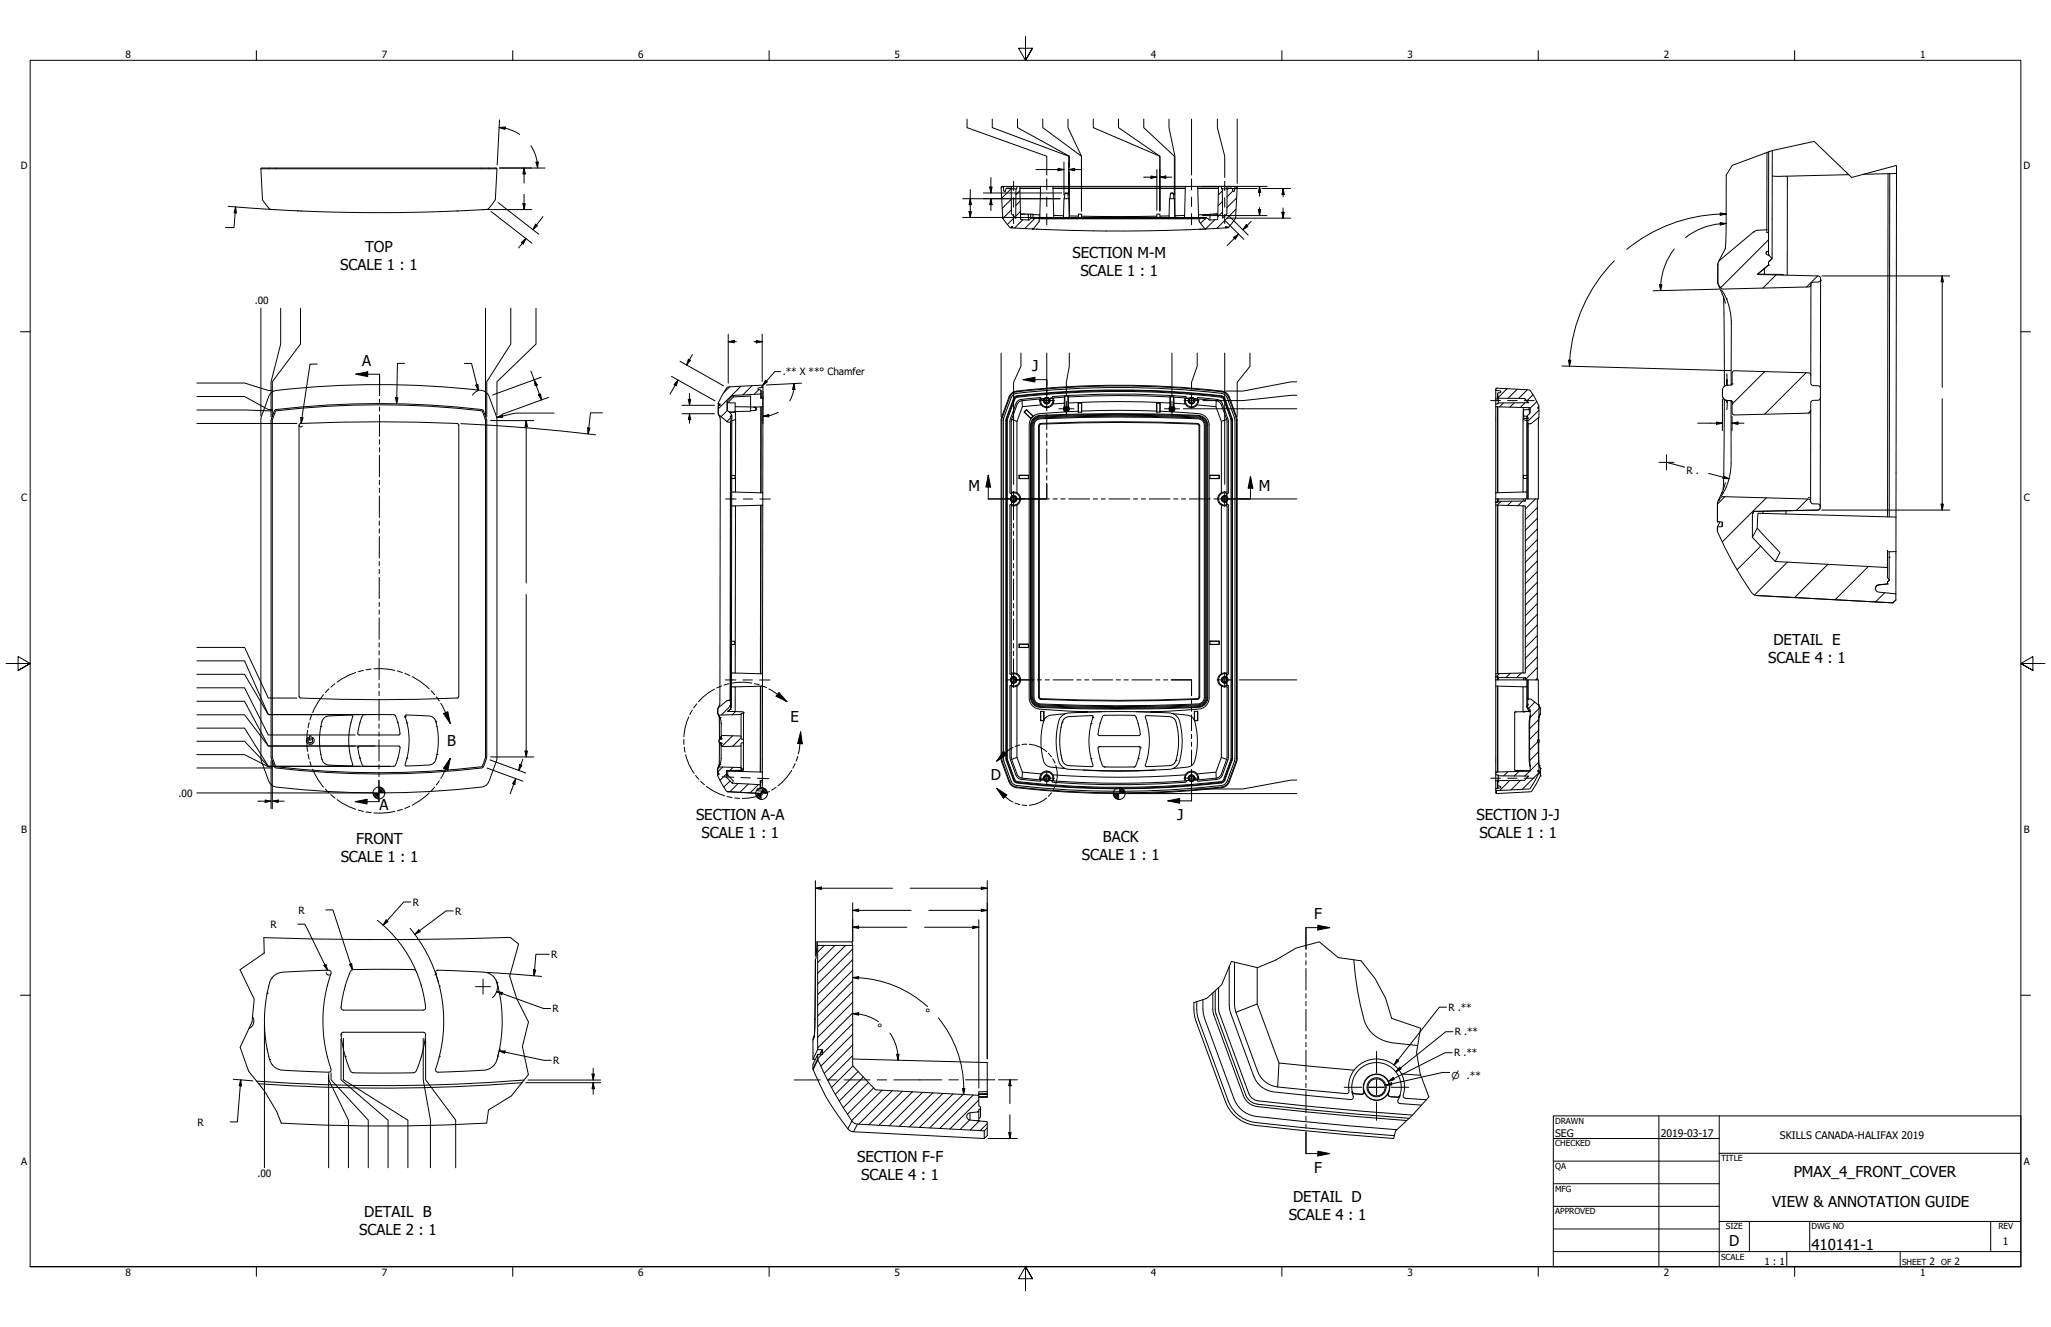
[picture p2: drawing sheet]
<svg xmlns="http://www.w3.org/2000/svg" width="864mm" height="559mm" viewBox="0 0 864 559" stroke-linecap="round" stroke-linejoin="round" font-family="sans-serif">
<defs><g id="words">
<g font-size="6.3">
<text x="153.8" y="106">TOP</text>
<text x="143.2" y="113.6">SCALE 1 : 1</text>
<text x="451.5" y="108.5">SECTION M-M</text>
<text x="454.9" y="116">SCALE 1 : 1</text>
<text x="152.5" y="154.1">A</text>
<text x="434.6" y="156.3">J</text>
<text x="407.8" y="206.6">M</text>
<text x="530" y="206.6">M</text>
<text x="746.8" y="271.7">DETAIL E</text>
<text x="744.5" y="279.3">SCALE 4 : 1</text>
<text x="332.9" y="303.9">E</text>
<text x="188.2" y="314.3">B</text>
<text x="417.2" y="328.5">D</text>
<text x="159.8" y="341.3">A</text>
<text x="293.1" y="345.3">SECTION A-A</text>
<text x="495.6" y="345.3">J</text>
<text x="621.8" y="345.3">SECTION J-J</text>
<text x="295.4" y="352.9">SCALE 1 : 1</text>
<text x="622.9" y="352.9">SCALE 1 : 1</text>
<text x="150" y="355.4">FRONT</text>
<text x="464.4" y="354.8">BACK</text>
<text x="143.5" y="363">SCALE 1 : 1</text>
<text x="455.5" y="362.3">SCALE 1 : 1</text>
<text x="553.4" y="387.1">F</text>
<text x="360.9" y="489.5">SECTION F-F</text>
<text x="362.7" y="497">SCALE 4 : 1</text>
<text x="553.4" y="493.8">F</text>
<text x="755.2" y="495.6">PMAX_4_FRONT_COVER</text>
<text x="544.5" y="506.1">DETAIL D</text>
<text x="746.2" y="508.3">VIEW &amp; ANNOTATION GUIDE</text>
<text x="153.4" y="512.4">DETAIL B</text>
<text x="542.6" y="513.6">SCALE 4 : 1</text>
<text x="151.2" y="519.9">SCALE 2 : 1</text>
<text x="728.1" y="524.9">D</text>
<text x="762.8" y="526.2">410141-1</text>
</g>
<g font-size="4.4">
<text x="654.8" y="478.6">SEG</text>
<text x="699.3" y="478.6">2019-03-17</text>
<text x="749.5" y="479.7">SKILLS CANADA-HALIFAX 2019</text>
<text x="843.4" y="524.2">1</text>
</g>
<g font-size="4.2">
<text x="52.8" y="24.4">8</text>
<text x="160.8" y="24.4">7</text>
<text x="268.7" y="24.4">6</text>
<text x="376.7" y="24.4">5</text>
<text x="484.6" y="24.4">4</text>
<text x="592.6" y="24.4">3</text>
<text x="700.5" y="24.4">2</text>
<text x="808.5" y="24.4">1</text>
<text x="8.7" y="71.4">D</text>
<text x="852" y="71.4">D</text>
<text x="107.3" y="128.1">.00</text>
<text x="329.6" y="158">.** X **° Chamfer</text>
<text x="710.2" y="199.6">R .</text>
<text x="8.9" y="211.1">C</text>
<text x="852.2" y="211.1">C</text>
<text x="75.2" y="335.6">.00</text>
<text x="8.9" y="350.8">B</text>
<text x="852.2" y="350.8">B</text>
<text x="173.8" y="381.4">R</text>
<text x="125.6" y="384.7">R</text>
<text x="191.6" y="385.1">R</text>
<text x="113.9" y="390.7">R</text>
<text x="232.1" y="403.4">R</text>
<text x="609.9" y="425.7">R .**</text>
<text x="232.7" y="426.2">R</text>
<text x="389.7" y="427.8">°</text>
<text x="369.5" y="434.1">°</text>
<text x="612.6" y="436">R .**</text>
<text x="232.9" y="448">R</text>
<text x="612.3" y="444.8">R .**</text>
<text x="617.7" y="454.3">.**</text>
<text x="83.1" y="474">R</text>
<text x="8.9" y="490.5">A</text>
<text x="852.2" y="490.5">A</text>
<text x="108.4" y="495.7">.00</text>
<text x="742.9" y="532.6">1 : 1</text>
<text x="812.4" y="532.6">2</text>
<text x="822.9" y="532.6">2</text>
<text x="52.8" y="537.5">8</text>
<text x="160.8" y="537.5">7</text>
<text x="268.7" y="537.5">6</text>
<text x="376.7" y="537.5">5</text>
<text x="484.6" y="537.5">4</text>
<text x="592.6" y="537.5">3</text>
<text x="700.5" y="537.5">2</text>
<text x="808.5" y="537.5">1</text>
</g>
<text font-size="4" x="611.2" y="454.3">⌀</text>
<g font-size="3.5">
<text x="654.8" y="473.2">DRAWN</text>
<text x="654.8" y="482.8">CHECKED</text>
<text x="724.7" y="488.9">TITLE</text>
<text x="654.8" y="492.3">QA</text>
<text x="654.8" y="501.8">MFG</text>
<text x="654.8" y="511.4">APPROVED</text>
<text x="726.7" y="517.7">SIZE</text>
<text x="762.8" y="517.7">DWG NO</text>
<text x="841.4" y="517.7">REV</text>
<text x="724.7" y="530.4">SCALE</text>
<text x="800.9" y="532.6">SHEET</text>
<text x="817.3" y="532.6">OF</text>
</g>
</g></defs>
<!-- layer: Hatch (ANSI) -->
<g fill="none" stroke="#000" stroke-width=".42">
<path d="M422.3 78.5l-.7 .7M425.7 79.5l-3.9 4M520.8 78.7l-.9 1M425.8 83.9l-3.8 3.8M425.9 88.4l-3.6 3.5M427.3 91.5l-3.1 3.1M429.4 80.3l-1.6 1.7M429.6 84.7l-1.9 1.8M429.7 89.1l-2 1.9M430.7 92.5l-3.5 3.5M435.7 92l-4.2 4.2M507.4 92.2l-1.9 1.8"/>
<path d="M507.9 91.6l-.5 .5M511.5 92.5l-3.9 3.9M514.7 80.4l-1.7 1.7M514.7 84.8l-1.8 1.9M514.8 89.3l-2.1 2M517.4 95.6l-.2 .3M519.1 80.4l-2.4 2.5M520.5 88.1l-8.1 8.1M520.7 83.3l-4.1 4.1M744.7 101l-20.2 20.1M747.8 115.8l-5.5 5.5M765.4 116.2l-4.7 4.7"/>
<path d="M743 156.5l-13.7 13.7M760.5 157l-17.5 17.4M306.2 172.8l-2.6 2.7M307.2 162.9l-2.5 2.6M307.8 175.8l-1.7 1.7M311.9 162.7l-9.5 9.5M316.7 162.4l-3.9 3.9M319.5 164.1l-2 2M321.2 162.4l-.8 .8M630.3 163.5l-.5 .4M633 169.7l-1.6 1.6M634.6 163.7l-3.8 3.7"/>
<path d="M637.6 169.6l-1.8 1.9M638.8 163.9l-3.8 3.8M642.1 169.6l-2 2M643.1 164.1l-3.6 3.7M645.5 166.2l-2.6 2.6M647.1 169.1l-2.8 2.8M648 172.7l-4.7 4.7M762.4 173l-1 1M632 211.1l-1.6 1.6M636.6 211.1l-1.8 1.7M641.1 211l-1.9 1.9M646.5 210.1l-4.3 4.3"/>
<path d="M647.3 218.3l-5.1 5M647.3 213.8l-5.1 5.1M726.3 209.2l-3.1 3.1M743.7 209.6l-18.5 18.6M761.2 210.1l-4.8 4.9M647.3 236.2l-5.1 5.1M647.3 231.8l-5.1 5M647.3 227.3l-5.1 5M647.3 222.8l-5.1 5M741.4 230l-10 9.9M752.6 236.7l-13.8 13.8M769.6 237.6l-14 14"/>
<path d="M786.7 238.6l-14 14M647.3 258.7l-5.1 5.1M647.3 254.2l-5.1 5.1M647.3 249.7l-5.1 5.1M647.3 245.2l-5.1 5.1M647.3 240.7l-5.1 5.1M793.6 249.6l-3.9 3.9M647.3 276.7l-5.1 5M647.3 272.2l-5.1 5M647.3 267.7l-5.1 5M647.3 263.2l-5.1 5M307.4 297.4l-3.7 3.7"/>
<path d="M309.7 299.7l-1.4 1.3M631.3 283.7l-1.2 1.2M635.9 283.5l-1.8 1.8M640.5 283.4l-1.9 2M646.3 295.7l-2.7 2.6M647.3 285.6l-.7 .7M647.3 281.2l-5.1 5M648 298.4l-3.7 3.7M304.1 309.7l-.3 .3M308.5 309.8l-4.6 4.5M312 310.8l-3.5 3.5M647.4 312.5l-3.3 3.3"/>
<path d="M647.8 307.6l-3.8 3.8M647.8 316.6l-3.7 3.7M647.9 303l-3.8 3.8M304.3 323l-2.1 2.1M305.9 325.9l-2.7 2.7M307.4 328.9l-2.6 2.6M308.6 323.1l-1.3 1.4M310.8 329.9l-3.5 3.5M312.5 323.7l-.7 .7M315.1 330.2l-3.5 3.5M319.3 330.4l-3.5 3.5M321 333.2l-.9 .9"/>
<path d="M630.3 325.1l-.5 .5M631.2 328.7l-.5 .5M634.9 325l-1.7 1.7M635.7 328.7l-4.2 4.2M639.5 324.8l-1.9 2M640.2 328.6l-4 4M644.1 324.7l-2 2.1M647.9 321l-3.6 3.6M648 325.4l-7 7M347.1 398.1l-2.8 2.8M351.6 398.1l-7.3 7.3M356 398.1l-11.7 11.8"/>
<path d="M359 399.6l-14.7 14.8M359 417.6l-14.7 14.7M359 413.1l-14.7 14.7M359 408.6l-14.7 14.7M359 404.1l-14.7 14.8M359 426.6l-14.7 14.7M359 422.1l-14.7 14.7M359 431l-12.7 12.8M359 435.5l-13.4 13.5M346 444.1l-1.7 1.7M359 444.5l-10.4 10.5M359 440l-11.9 12"/>
<path d="M359.1 448.9l-9 9M361.3 451.2l-9.6 9.6M363.5 453.5l-10.1 10.1M365.7 455.8l-10.6 10.6M367.9 458.1l-11.1 11.1M371.4 459.1l-12.8 12.8M375.7 459.3l-14.1 14.1M379.9 459.5l-14.1 14.1M384.2 459.8l-14.1 14.1M388.5 460l-14.1 14.1M392.7 460.2l-14.1 14.1M397 460.4l-14.1 14.1"/>
<path d="M401.3 460.7l-14.1 14.1M405.5 460.9l-14.1 14.1M408.3 471.6l-4.1 4M409.8 461.1l-14.1 14.1M412.1 467.7l-.5 .5M412.1 463.3l-12.1 12.1M412.3 472l-3.8 3.9M415.7 473.2l-2.9 2.9"/>
</g>
<!-- layer: Visible (ANSI) -->
<g fill="none" stroke="#000" stroke-width=".42">
<path d="M109.8 71.1h99.5M110.1 70.8h98.9l.3 .3-.7 12.8-3.2 4.2-11 .7-21.3 .6-19.3 .1-20.4-.4-19.7-.9-3.2-4.3-.7-12.8zM422.5 78.5h3.4M424 79.2h1.9M425.4 79.4h.8M425.8 79.5h2M425.9 78.5v.9M425.9 78.5h2.3M429.4 78.5h83.7M429.4 79.2h8.7M429.4 79.4h8.7M438.1 78.5l-.3 13.1"/>
<path d="M443.4 78.5l.3 13.1M443.4 79.2h55.7M443.4 79.4h55.7M499.1 78.5l-.3 13.1M504.3 78.5l.3 13.1M504.3 79.2h8.8M504.3 79.4h8.8M514.3 78.5h2.3M514.7 79.5h2M516.2 79.4h.9M516.6 78.5h3.4M516.6 78.5v.9"/>
<path d="M516.6 79.2h1.9M726.9 73.7l-.1 24-.3 7M744 64.2v32.6M744.7 63.9v34.1M746.2 63.4v45.5l-1.6 1.5M752.3 74.2l.3 .7-.1 41M778.4 73.5l-29.7 .8-2.5-.2M795 73.1l-.2 144.5M795.7 73.1l-.2 144.6M798.5 73.1l-.2 144.6M798.5 73.1l-13.8 .3M798.6 69.8l-.1 3.3"/>
<path d="M125.3 88.8h.4M126.7 88.8h.1M192.4 88.8h.1M196 88.7h-.1M425.8 95.9l.5 .1M426.3 95.5h.1M426.3 95.5v.5l8.5 .4M429.7 90.2h5l.3 1.4M430.4 90.1l1.3 .1M430.4 90.1v.1M430.4 90.1h-.7M432.6 90.2l.4 .4v2"/>
<path d="M433.8 90.2l.2 .4v1.4M434.6 91.6h73.3M434.8 96.4l1.9 .1a762.1 762.1 0 0 0 65.9 .1l2.5-.1M434.8 96.4h.1M434.9 90.3l2.9 .3M435 92l-.4-.4-1.2 1.1-3.6-.2-.4-14h-1.2l-.1 1h-.3l-.1 12.4-1.8-1.8-.1-10.6-2.3-.1-.1 1.1-.4 .2-.3-.4-.2-1.8h-.7l-.3 .3 .7 13.1 3.1 3.9 .5 .1v-.5l.5 .1M435 92h.4M435.4 92h1.9l.3 .1v1l-2.8 3.3M437.3 92h67.9M437.6 92.1h67.3M443.7 90.7l4.1 .1M447.8 91.6l.2-7.9h2l.2 7.9"/>
<path d="M448.4 81.5h1.2M448.4 81.5l-.2 2.2M448.4 81.5l.2-.2 1 .2M449.6 81.5l.2 2.2M450.2 90.9l3.9 .1M454 91.6l.1-1.4h1.3v1.4M455.4 91h31.7M487.1 91.6v-1.4h1.3v1.4M492.2 91.6l.2-7.9h2.1l.2 7.9M492.3 90.9l-3.9 .1M492.8 81.5h1.3M492.8 81.5l-.2 2.2"/>
<path d="M492.8 81.5l.3-.2 1 .2M494.1 81.5l.2 2.2M498.8 90.7l-4.1 .1M505.1 96.5h.1M507.1 92l-2.2 .1 .1 1.3 2.3 2.8M507.1 92h.4M507.3 96.2h.1M507.3 96.2l.4 .2M507.5 92l.4-.4 1.2 1.1 3.6-.2 .4-14h1.2v1h.4l.1 12.4 1.8-1.8 .1-10.6 2.2-.1 .2 1.1 .3 .2 .4-.4 .2-1.8h.6l.3 .3-.6 12.9-1.6 2.3-1.7 1.9h-.4v-.5l-.4 .1-.1 .5-8.4 .4M507.7 96.4l-2.6 .1M509.7 90.2l-5.1 .4M512.1 90.1v.1"/>
<path d="M512.1 90.1l-1.3 .1M512.1 90.1h.7M512.8 90.2l-3.2 .1-.1 2.3M516.6 95.9l-.5 .1M738.4 97.7h.1M744 96.8v1.2h.7M744 96.8l-3.8 .2-1.8 .7-14.4 12-.7 1.5M744.7 98v7.8M723.3 118.9l3.2 8.8M723.3 111.1v7.8M726.6 104.5l-2.9 5.6M740.7 115.6h9.5l.9 .2"/>
<path d="M742.9 113.1v2.4M744.6 111.6l-4.7 4 25.7 .6a1.32 1.32 0 0 1 1 1.3 1.32 1.32 0 0 1-1 1.3l-2.5 .1-.5 .5-.3 1.2-.7 .2-36.1 .9a3.2 3.2 0 0 1-2.2-2.8M744.6 111.6h.1M744.6 110.4v1.2M744.6 111.6l-4.7 4M744.6 107.4h.1M744.7 105.8l-.1 1.6M744.7 105.8a.79 .79 0 0 0-1.1 .8 .79 .79 0 0 0 1 .8l1.6 1.5-1.6 1.5M744.7 105.8l-.8 .3-.3 .5M762.5 119.9v.3M766.6 117.8l-.1 45.6M766.6 118h.1"/>
<path d="M724.9 122.2l2 3.5M725.7 124.9l.4 37.7M727 125.9v.1M727 125.9h.1M727 126h.1M727 126a33.6 33.6 0 0 1 2 14.7l-.1 21.4M762.5 120.3v37.6M726.9 160h.1M726.9 160l.1 2.3M727.1 157.4v4.8M727.2 159.9l.1 2.3M729.6 156.4l.8-.3 31.5 1 .6 .8 .1 4 .8 .5h2.1l.9 .5 .1 4.6-.5 .9-2.6 .2-.8 .5-.2 4.3-.9 .6-31.1 .7-1-.6-.1-4.9-.5-.5a2.88 2.88 0 0 1-3.4-1.4 4.4 4.4 0 0 1 1-4.9l2.8-.4 .1-4.9z"/>
<path d="M115.8 172.6a357.2 357.2 0 0 1 87.5 0l1.7 4.5v141.6l-1.7 4.5a357.2 357.2 0 0 1-87.5 0l-1.7-4.5v-141.6zM116 173.1a353.9 353.9 0 0 1 87.1 0l1.3 4v141.6l-1.3 4a353.9 353.9 0 0 1-87.1 0l-1.3-4v-141.6zM126.1 178.6a596.8 596.8 0 0 1 66.9 0v115.1a596.8 596.8 0 0 1-66.9 0zM202.8 164.4a3.8 3.8 0 0 1 3.1 2.5l3.4 9.8v142.5l-3.4 9.8a3.8 3.8 0 0 1-3.1 2.4 370.8 370.8 0 0 1-87.5-.2l-.9-.5-1.2-1.7-3.4-9.8v-142.5l3.4-9.8a3.8 3.8 0 0 1 3.1-2.5 381 381 0 0 1 86.5 0M302.4 170.7h.1M302.4 170.7l.1 3.7 .7 1.6M302.5 169.6l.2 1.1M302.9 170.6h.1M302.9 170.2h.1M302.9 170.2v.4M303.2 175.9l-.1 118.3-.1 2.7-.7 1.3M306 163.3l.6-.4 14.3-.7 .3 .3v.6l-1.8 .2-.3 .4 .3 .4 1 .1v1.7l-11.9 .6-2.4 2.6v3.6l2 2.1-.6 .6 .3 .2-.2 2.2-1.4-.2-3.8-3.4v-3.5l.5-.1v-.4h-.5l.1-.6z"/>
<path d="M306.1 169.1l.3 .5M306.3 172.9v-3.3l3.3 .1-.1 3.4M307.1 173.5h2.1l.3-.4-.3 .4zM307.3 173.5v.2M307.6 177.8l-.2 117.1M307.8 177.5l-.2 117.7M307.8 175.2v.4M308.1 174.8l-.1 123.1-.4 .4M308.5 166.5l.3 .6 7.3-.3v4.5M308.8 167.1l-2.3 2.5M309.5 171.3h6.6v1.9l-6.6 .1M309.7 173.3l-.1 33.9"/>
<path d="M309.7 176.6l-1.6 .6M316.1 171.3l2.1 .2M318.2 171.5l.3 .3-.3 1M318.2 171.5v1.3M318.2 172.8l-2.1 .2M320.3 171.3v36.2M320.4 165.9l-.1 1.9M320.4 167.7h.8M320.5 171.3v36.2M320.5 167.1h.1M320.5 164.6v3.1M321.2 171.3l-.1 112.4"/>
<path d="M321.2 171.3l-4 .1M321.2 167.7v3.6M321.2 163.1v4.6M426 176.6l2.2 .9M427.3 167l.4-.2a369.2 369.2 0 0 1 87 0l1 1 3.2 9.1v142.6l-3.2 9.1-1 1a369.1 369.1 0 0 1-87 0l-1-1-3.2-9.1v-142.6l3.2-9.1zM427.7 167.5a354.1 354.1 0 0 1 87.1 0l3.5 9.4v142.6l-3.5 9.4a353.3 353.3 0 0 1-87.1 0l-3.6-9.4v-142.6zM428.1 165a371.2 371.2 0 0 1 87.3 .2l.8 .5 1.1 1.6 3.3 9.6v142.6l-3.3 9.6a3.5 3.5 0 0 1-2.9 2.3 371 371 0 0 1-87.3-.2l-.8-.5-1.2-1.6-3.3-9.6v-142.6l3.3-9.6a3.5 3.5 0 0 1 2.9-2.3M428.2 177.5v30M428.3 166.9a374.6 374.6 0 0 1 86.3 .1l.9 .9 3.2 9v142.6l-3.2 9-.9 .9a369.7 369.7 0 0 1-86.8 0l-.8-.9-3.2-9v-142.6l3.2-9 .5-.7 .7-.3M429.9 168.2l-.9 .3-1.2 1.4-2.6 7.5v30.1l.9 .1M430.4 168.7a2.54 2.54 0 0 0-2.2 1.7l-2.4 7.1 .1 29.7a3 3 0 0 1 3.9 2.9 3 3 0 0 1-3.9 2.9l-.1 70.2 2.4 .5M430.4 168.7l7.2-.7 .8 2.5-7.9 .7"/>
<path d="M430.4 168.7l.1 2.5M430.5 171.2l-2.3 6.3M431.2 173.5h.1M432.2 172.5l2.8 2.7-1 1-2.8-2.7zM432.2 172.5v.1M434 176.2h.1M435 176.3a5.3 5.3 0 0 1 4.9-1.5 687.9 687.9 0 0 1 65.3 .2 4.2 4.2 0 0 1 3.4 4.1v114.6a4.1 4.1 0 0 1-4 4.2 707.9 707.9 0 0 1-67.3-.1 4.1 4.1 0 0 1-3.4-4.1v-114.6l.3-1.4zM435 175.2l-2.8-2.6-.9 .9 2.7 2.7M435.3 176.4l.5-.5a6 6 0 0 1 4.1-.8 676.5 676.5 0 0 1 65.4 .2l1.3 .6 1 1.1 .6 2.1v114.6a3.8 3.8 0 0 1-3.6 3.9 695.4 695.4 0 0 1-67.4-.1l-1.9-1.1-.8-1.3-.3-1.4v-114.6l.3-1.4zM435.6 176.7l.5-.4a5.6 5.6 0 0 1 3.8-.8 680.5 680.5 0 0 1 65.3 .2l1.7 1 .7 1.1 .3 1.3v114.6a3.5 3.5 0 0 1-3.4 3.5 697.8 697.8 0 0 1-67.2-.1l-1.7-1-.7-1.1-.3-1.3v-114.6l.3-1.3zM435.8 176.9l.5-.3a5.3 5.3 0 0 1 3.6-.7 586.3 586.3 0 0 1 65.8 .4l1.3 1.1 .5 1.7v114.6a3.1 3.1 0 0 1-3 3.1 577.2 577.2 0 0 1-67.7-.3l-1.3-1.1-.5-1.7v-114.6l.2-1.2zM436.1 177.2l.9-.6a587.4 587.4 0 0 1 68.5 0l1.4 1.5 .2 1v114.6a2.69 2.69 0 0 1-2.6 2.7 644.1 644.1 0 0 1-67.5-.2l-.9-.6-.7-1.9v-114.6z"/>
<path d="M437.6 178.6l.3-.2a686.7 686.7 0 0 1 66.7 0l.6 .9v114.2l-.6 .9a691.2 691.2 0 0 1-66.7 0l-.6-.9v-114.2zM437.8 178.8a593.4 593.4 0 0 1 66.9 0v115.2a596.8 596.8 0 0 1-66.9 0zM438 167.4l.2 .8M438.1 167.4l-8.1 .8M438.4 168l-.2 .2M438.4 168l.8-.1 .3 .4a1.37 1.37 0 0 1 1.1-1 1.37 1.37 0 0 1 1.4 .8M438.5 168l.9 .1a1.44 1.44 0 0 0 1.3 2 1.44 1.44 0 0 0 1.3-2M442.2 167.7l-.2 .4M443 167.7a2.54 2.54 0 0 1-2 3.6 2.54 2.54 0 0 1-2.8-3.1M443 167.6l-.8 .1M443 167.7h-.7M443.2 167v.8l-.2-.2"/>
<path d="M443.3 167a356.8 356.8 0 0 1 56.2 .1l-.3 .7M443.4 170.1a2.98 2.98 0 0 1-5 .4M448.1 169.8l-4.7 .3 .3-1.1-.1-1.3 4.6-.5 .2-.3v4.4M448.1 171.2l.3 .1M448.1 169.8v1.4M448.1 171.2a1.27 1.27 0 0 0-.2 1.5 1.27 1.27 0 0 0 1.2 .7l-9.2 .6a5.5 5.5 0 0 0-6.4 3.6l-.1 116.3a4.7 4.7 0 0 0 4.2 4.7l20.4 1.2-8 .4-7.7 1a3.5 3.5 0 0 0-2.7 2v-3.6h-1.5M448.2 167.2l-.1 2.6M448.4 171.3a1.01 1.01 0 0 0-.1 1.5 1.01 1.01 0 0 0 1.5 0 1.01 1.01 0 0 0-.2-1.5M449.6 166.8l.2 .4a386.7 386.7 0 0 1 42.8 0l.2-.4M449.6 166.8v4.5M449.7 166.8l-1.3 .1M449.8 167.2l.1 2.5"/>
<path d="M449.9 171.2l-.3 .1M449.9 171.2a1.27 1.27 0 0 1 .3 1.4 1.27 1.27 0 0 1-1.1 .8l4.9-.2M449.9 169.7a384.4 384.4 0 0 1 42.7 0M449.9 169.7v1.5M454 169.6h1.5v3.5a391.4 391.4 0 0 1 31.5 0M454 169.6v3.6M454 173.2v.4M454 169.6l.1 .1M455.5 173.1v.5l-.1-3.9h-1.3l-.1 3.9h1.5M455.5 169.6l-.1 .1M487 169.6h1.5v3.6M487 173.1v.5h1.5v-.4"/>
<path d="M487 169.6v3.5M487 169.6l.1 .1M487.1 173.5v-3.8h1.3l.1 3.9M487.1 173.5l-.1 .1M488.5 169.6l-.1 .1M492.6 171.2l.2 .1M492.6 171.2a1.27 1.27 0 0 0-.3 1.4 1.27 1.27 0 0 0 1.1 .8l-4.9-.2M492.6 169.7v1.5M492.6 167.2v2.5M492.8 166.8v4.5M492.8 171.3a1.01 1.01 0 0 0-.1 1.5 1.01 1.01 0 0 0 1.5 0 1.01 1.01 0 0 0-.1-1.5M492.9 166.8l1.2 .1"/>
<path d="M493.4 173.4h.1M494.1 166.9v4.4M494.1 166.9l.2 .3 4.6 .5-.1 1.3 .3 1.1-4.8-.3v-2.6M494.3 171.2l-.2 .1M494.3 171.2a1.27 1.27 0 0 1 .3 1.4 1.27 1.27 0 0 1-1.2 .8l11.5 .8a4.7 4.7 0 0 1 4.2 4.7v115a4.7 4.7 0 0 1-4.2 4.7l-20.4 1.2 8 .4 7.7 1a3.5 3.5 0 0 1 2.7 2M494.3 169.8v1.4M499.1 170.1a2.98 2.98 0 0 0 5 .4M499.3 167.8l1-.1 .2 .4a1.37 1.37 0 0 1 1.3-.8 1.37 1.37 0 0 1 1.2 1M499.3 167.8a2.6 2.6 0 0 0 2.2 3.5 2.6 2.6 0 0 0 2.8-3.1M499.6 167.7l.9 .1a1.44 1.44 0 0 0 .9 2.3 1.44 1.44 0 0 0 1.7-1.8M503.3 168l-.2 .3M503.4 168h.7"/>
<path d="M504.1 168l.2 .2M504.1 168l-.8-.1-.3 .4M504.3 168.2l.1-.8 6.4 .6a4 4 0 0 1 3.8 1.9l2.6 7.5v30.1l-.8 .1 .2 .2M504.7 168.1l7.4 .6-.1 2.5-7.9-.7 .5-1zM512 171.2l2.3 6.3M512.1 168.7a2.52 2.52 0 0 1 2.1 1.7l2.5 7.1v29.5l-2.4 .5M514.3 177.5v30M514.4 165.6a2.83 2.83 0 0 1 2.3 1.9l3.3 9.4v142.6l-3.3 9.4a2.85 2.85 0 0 1-2.3 1.9 372.2 372.2 0 0 1-87.1-.2l-1.2-1-.3-.7-3.3-9.4v-142.6l3.3-9.4a2.83 2.83 0 0 1 2.3-1.9 380.1 380.1 0 0 1 86.3 0M514.5 164.7a3.8 3.8 0 0 1 3.1 2.5l3.3 9.7v142.6l-3.3 9.7a3.8 3.8 0 0 1-3.1 2.5 370.4 370.4 0 0 1-87.5-.3l-1.6-1.2-.5-1-3.4-9.7v-142.6l3.4-9.7a3.8 3.8 0 0 1 3.1-2.5 381.4 381.4 0 0 1 86.5 0M516.5 176.6l-2.2 .9M629.8 163.7l.3-.3 14 .9 2.2 3.3 1.7 3.3v.5l-.5 .1v.4l.5 .1-.2 3.9-3 2.4-1.4 .2-.1-2.2 .2-.2-.6-.6 1.4-1.5v-2.3l-14.5-.4v-1.2h1v-.4l12.8-.1-1.7-1.8-11.1-.1-.1-2.3 .9-.1 .4-.3-.4-.4-1.8-.2zM629.8 168v2.1"/>
<path d="M629.8 164.4v3.6M629.8 171.3v40.2M630.5 167.1h.1M630.5 171.3v36.2M630.5 165.9v2M630.7 167.9l-.9 .1M630.7 171.3v36.2M630.7 167.3v1M630.8 167.7v2M641.3 176.6l1.6 .6M641.4 171.6v35.6M641.5 175l1.6 .2"/>
<path d="M641.9 167.8l1.7 1.8M642.9 175.5v34.6M643.3 178.2v31.9M643.3 175.9v.4M643.3 175.9h.1M643.4 178.5v31.6M643.8 171.7v.8M644 174.2l-.1-1.7-2.4 .1v3.3l1.4 .3M647.8 175.9l-.1 34.2h-17.9M647.9 175.7l-.1 .3M648 171.4l-.3 .6M725.3 166.6l.5 1.4a4.1 4.1 0 0 0 3.3 .9l.2 .3"/>
<path d="M725.3 166.6h.1M726.1 168.2l-.6 38.1M727 168.6l.3 1M727.3 168.7l-.2 3.8M728.9 168.8v26.2a27.3 27.3 0 0 1-2 10M729.3 169.2h.1M729.3 161.7l-.2 .4M729.3 161.6h.1M762.4 173.1v37.7M766.5 167.5v.1M766.5 167.6l-.1 45.6M308.1 207.2l13.1 .3"/>
<path d="M308.1 201.5h1.4zM308.1 200.2h1.4v1.3M309.6 213l-.1 70.4M320.3 212.8l-.1 70.9M320.5 212.8l-.1 70.9M321.2 212.7l-13.1 .3M425.9 207.8v.8l.3 .2M425.9 207.8v.8l.4 .2M426.1 212.6l-.9 .1v71l.9 .1M426.1 207.6l-.2 .2M426.1 207.6a2.6 2.6 0 0 1 3.3 2.5 2.6 2.6 0 0 1-3.3 2.5M426.2 211.3l-.3 .3 .2 1"/>
<path d="M426.2 208.8a1.37 1.37 0 0 0-.8 1.3 1.37 1.37 0 0 0 .8 1.3M426.3 208.8a1.4 1.4 0 0 1 1.9 1.3 1.4 1.4 0 0 1-1.9 1.3M426.3 211.4l-.4 .2 .2 1M428.2 212.7v71M429.1 200.1h3.9v1.5M429.1 201.6h3.9M429.1 200.1v1.5M429.2 200.2v1.3M433 200.1h-3.9M509.5 200.1l3.8 .1v1.3l-3.8 .1M509.5 200.1h3.9v1.5M509.5 200.1v1.5"/>
<path d="M513.3 201.5l.1 .1M513.4 200.1l-.1 .1M513.4 201.6h-3.9M514.3 212.7l2.4 .5v70l-2.4 .5M514.3 207.5a2.96 2.96 0 0 0 0 5.2M514.3 212.7v71M516.2 208.8a1.4 1.4 0 0 0-1.9 1.3 1.4 1.4 0 0 0 1.9 1.3M516.2 211.3l.4 .3-.2 1 .8 .1v71l-.8 .1 .2 .2M516.2 208.8a1.37 1.37 0 0 1 .9 1.3 1.37 1.37 0 0 1-.9 1.3M516.6 207.8a2.48 2.48 0 0 0-3.5 2.3 2.48 2.48 0 0 0 3.5 2.3v-.8l-.4-.2M516.6 207.8v.8l-.4 .2M629.8 212.7v71"/>
<path d="M630.5 210.1v1.2M630.5 212.7v71M630.7 210.1v1.2l-.9 .1M630.7 212.7v71M630.8 210.1v1M641.4 210.1l.1 .4 .7 .5M641.4 213v70.4M642.2 210.1v.9l-11.4 .1v.4h-1v1.2l12.4 .3v70.4l-12.4 .3v1.2h1v.4l11.4 .1M642.9 200.2h-1.4v1.3h1.4M642.9 207.2l-13.1 .3M647.3 210.1v76.2M723.1 219.7h.1"/>
<path d="M723.1 219.7l2.1 .3-.1 1.7-2 .1M723.2 211.9l-.1 7.8M723.2 212a3.8 3.8 0 0 1 2.2-2.9l36.1 1 .6 .3 .3 1.1 .6 .6 2.4 .1a1.32 1.32 0 0 1 1.1 1.3 1.32 1.32 0 0 1-1.1 1.3l-27 .6M723.7 210.6h.1M724.2 219.7l-1.1 2.1M725 207.5h.1M725 207.5l-1.6 3.4M726.5 203.2l-1.5 4.3M726.9 205l-2.1 3.9M726.9 205h.1M737.9 216.2h.1M737.9 216.2v10.1"/>
<path d="M738.4 215.4h.1M738.4 215.4l-.5 .8M742.3 215.3v.9M752 215.1v1.4M761.5 209.5h.1M762.4 210.9v.1M762.4 211v.1M766.4 213.8l-.3 .7-.7 .3-27 .6M798.3 217.7v14.6M798.3 217.7l-58-1.6-.4 6.3M723.1 221.8v1.8a137.6 137.6 0 0 0 14.8 26.4l1.9 .8 57.2 3.1 1.3-1.2v-2.6l-7.3-.8a1.52 1.52 0 0 1-1.4-1.5 1.52 1.52 0 0 1 1.4-1.5l3.7-.4v-1a.71 .71 0 0 0 .7-.7 .71 .71 0 0 0-.7-.7v-4.5l-47.2-2.6-9.6-10.1M739.9 222.4l-2 3.9"/>
<path d="M739.9 222.4l9.6 10.3-2 3.7M794.8 231.7l-.1 7.3M795.5 234.7h.1M795.5 232.4l-.1 11.8-.7 .7M798.3 232.3v17.8M798.3 232.3l-3.5 .1M739.8 250.8h.1M739.8 250.8l57.2 3.1 1.3-1.2M794.7 245.9h.1M794.7 245.9l-4.1 .5-.7 .6-.3 .8M797 253.9h.1M798.3 252.7h.1"/>
<path d="M308 270l1.4 .1v1.2M308 271.4l1.4-.1zM429.1 271.2h3.9v1.5M429.1 271.2v1.5M429.1 272.7h3.9M429.1 271.2l.1 .1M429.2 272.6l-.1 .1M433 272.6v.1M433 271.3h-3.8v1.3h3.8M433 271.2v.1M509.5 270h.1M509.5 270h3.9v1.4"/>
<path d="M509.5 270v1.4M509.5 270l3.8 .1v1.2h-3.8M509.5 271.3v.1M513.3 271.3l.1 .1M513.4 270l-.1 .1M513.4 271.4h-3.9M302.2 298.5l.1 2.1 .7 2M302.4 298.1l3.6-3 1.4-.2 .2 2.2-.3 .2 .7 .6-1.6 1.7 6.4 .1 .3 .4-1 .4-.3 .4-9 .2-.6-.7zM306 295.1h.1M306.6 299.6h2.6M306.6 299.6h.1M307.1 298.9v.7"/>
<path d="M307.6 298.6h.1M307.6 297.1h.1M307.6 297.1v.4M307.6 298.6l-1.2 1M307.6 297.1l-.3 .2M308 283.4l13.1 .3M309.5 289.2l.1 10.5M320.2 289l-.1 36.1M320.3 289v36.1M321.1 288.9l-13.1 .3M321.1 283.7l-.1 41.4M425.9 284v.8l.3 .2a1.37 1.37 0 0 0-.8 1.3 1.37 1.37 0 0 0 .8 1.3"/>
<path d="M425.9 288.6l.2 .2M425.9 284l.1 1a1.44 1.44 0 0 1 2.2 1.1 1.44 1.44 0 0 1-1.9 1.5M426.1 288.8l-.9 .1 .2 31 2.4 6.6 1.2 1.4 9 1.1 .2-.8 1 .3 .3-.4a1.37 1.37 0 0 0 1.1 1 1.37 1.37 0 0 0 1.4-.8M426.1 283.8l-.2 .2M426.1 283.8a2.61 2.61 0 0 1 3.3 2.5 2.61 2.61 0 0 1-3.3 2.5M426.3 287.6l-.4 .2v.8M428.2 283.7a2.96 2.96 0 0 1 0 5.2M428.2 288.9l-2.4 .5v29.5l2.4 7.1a2.56 2.56 0 0 0 2.2 1.7M428.2 288.9v30M438.1 299.6v3.9M439.6 299.6l-.1 3.8h-1.3l-.1-3.8M459.5 299.8l-3.5 .1"/>
<path d="M459.7 299.8h-1.7M459.7 299.8h24.8M464.1 299.7l-4.4 .1M478.3 299.7l4.5 .1M483 299.8l3.5 .1M502.9 299.6h1.4v3.9M502.9 299.6v3.6M504.3 299.6v3.8h-1.3l-.1-3.8M514.3 288.9l2.4 .5-.2 30.4M514.3 283.7a2.96 2.96 0 0 0 0 5.2M514.3 288.9v30M516.2 287.6l.4 .2v.8"/>
<path d="M516.6 284a2.48 2.48 0 0 0-3.5 2.3 2.48 2.48 0 0 0 3.5 2.3M516.6 284l-.1 1a1.44 1.44 0 0 0-2.2 1.1 1.44 1.44 0 0 0 1.9 1.5M516.6 284v.8l-.4 .2a1.36 1.36 0 0 1 .9 1.3 1.36 1.36 0 0 1-.9 1.3M516.6 288.6l-.2 .2 .8 .1-.1 31-2.5 6.6-1.2 1.4-9 1.1-.1-.8-1 .3-.3-.4M629.8 286.3h17.9l.1 10.6M629.8 284.9v40.2M629.8 288.9l13.1 .3M629.8 285h.9v1.3M630.5 285.1v1.2M630.5 288.9v36.2M630.7 288.9v36.2M630.8 285.3v1"/>
<path d="M638 299.8h.1M638 299.8l-.2 .2v24.2l.2 .2 6.3 .2M641.3 299.7h.1M641.4 289.2l-.1 10.5M641.6 299.7h.1M642.2 285.4l-.4 .1-.4 .8M642.2 285.4v.9M642.9 286.3v11.6l.4 .4M643.3 286.3v8.3M643.3 296.6v.3M643.3 298v.6l1 .9M643.4 286.3v8"/>
<path d="M643.4 294.3l1.4 .2 3.2 2.8-.3 14.2a.81 .81 0 0 0 0 1.4l.3 11.5h-.5v.5h.5v.5l-3.6 6.5-.6 .3-13.7 .8-.3-1 1.8-.2 .4-.4-.4-.3-.9-.1 .1-2.3 11.1-.1 1.7-1.8-12.8-.1v-.4h-1v-1.2l14.5-.4-.3-12.6 .3-13.3-1.4-1.5 .6-.6-.2-.1zM643.7 299v.6M644.3 299.6l-2.7 .1M644.3 299.6h.1M644.3 299.6l-6.3 .2M647.8 296.8l.8 1.7v2.2M647.8 296.8h.1M647.9 297.1l.6 1.2M648.4 298.1h.1M129.6 310.5l.2 .7a1.03 1.03 0 0 0 .4 1.6 1.03 1.03 0 0 0 1.5-.8l-.2-1.4a1.52 1.52 0 0 1 .7 1.9 1.52 1.52 0 0 1-1.8 1 1.65 1.65 0 0 1-1.3-1.3 1.65 1.65 0 0 1 .5-1.7zM130.3 310h.7l-.2 1.6-.5-.1zM135.1 317.7h.1"/>
<path d="M135.1 305.9a4.1 4.1 0 0 1 3.3-4.4l9.6-.4 .5 .2a43.9 43.9 0 0 0-1.6 12.8l1.6 8.2-.5 .3-8.2-.4a3.5 3.5 0 0 1-4.2-2.3M135.1 305.9a30.6 30.6 0 0 0 0 11.8M135.1 305.9h.1M135.1 317.7l.5 2.2M135.6 319.9h.1M150.6 314.7h.1M150.6 314.7l.5-.5 17.2 .1v1.3l-.8 3.9-1 2.7-.7 .5M150.6 314.7l.9 4.5M151.5 319.2l1.1 3 .7 .5h12.5M151.5 319.2h.1M152.8 301.1h13.5a22.2 22.2 0 0 1 2.2 7.8l-.6 .6-17.1-.2v-1.3l.7-3.6zM170.6 301.7v-.4l.5-.2 9.6 .4 1.6 .6 1.2 1.6"/>
<path d="M170.6 301.7h.1M170.6 301.7v.2M170.6 301.9h.1M170.6 301.9l-.2 .2M170.6 301.9l.8 2.5M171.4 319.2h.1M171.4 304.4h.1M171.4 304.4a30.6 30.6 0 0 1 0 14.8M183.5 303.7l.2 .7M183.5 303.7h.1M183.7 304.4v.1M183.7 304.5a30.6 30.6 0 0 1 .3 13.2"/>
<path d="M184 317.7h.1M184 317.7l-.3 1.5a3.3 3.3 0 0 1-3 2.9l-9.9 .4-.2-.6 .8-2.7M302.6 301.2l.5 .9M302.7 312.3l.5 .5M302.7 312.3h.1M302.8 301.9l.1 9.4M302.9 312.7l-.1 9.6M303.2 310.7h.1M303.2 302.2h.1M303.2 312.8v.3M303.2 302.2l.5 2.5M303.2 310v1.2v-.5"/>
<path d="M303.2 312.8l.5 .2M303.2 310.7v.5M303.2 312.8v1M303.6 312.9v6.8l-.5 2.2M303.7 304.7l-.1 6.5M303.7 304.7h.1M303.7 311.1h.1M303.7 313h.1M303.8 309.8l8 .1 .3 1.3 .9 .2v1.2l-.9 .3-.3 1.3-7.8 .2-.3-1.4-.8-.3-.2-.4 .2-.9 .8-.3zM312 313.9v9.5M312 300.7v9.5M313 312.6h.1"/>
<path d="M313 312.6v11.4M313.1 300.2h.1M313.1 300.1v.1M313.1 300.2l-.1 11.3M428.2 318.9l-2.2 .9M428.2 318.9l2.3 6.2 7.9 .8a2.99 2.99 0 0 1 5 .4 386.1 386.1 0 0 0 55.7 0 2.99 2.99 0 0 1 5-.4l7.9-.8 2.3-6.2M438.1 303.5h1.4a30.5 30.5 0 0 0 .3 17.9l.9 1a8.5 8.5 0 0 0 4.8 1 232 232 0 0 0 54.9-.5l1.3-.5a4.7 4.7 0 0 0 1.8-3.9 31.8 31.8 0 0 0-.5-15h1.3M438.2 303.4l-.1 .1M439.5 303.4l.1 .1M439.6 303.2l-.1 .3M446.8 306.2a25.1 25.1 0 0 0 1.1 15.2l1.2 .8 1 .2 9.6 .4 .5-.2v-.4l-.8-2.7M446.8 306.2h.1"/>
<path d="M447.3 304h.1M447.3 304l-.5 2.2M448.6 300.5a5.9 5.9 0 0 0-3.3 5.2 26.1 26.1 0 0 0 1.2 16.3l2.1 1.6M459.4 304.7a30.5 30.5 0 0 0 0 14.8M459.4 304.7h.1M459.4 319.5h.1M459.7 301.3l.5 .3v.5M459.7 301.3l-10.3 .6-1.5 .9-.6 1.2M459.7 301.3h.1M460.2 302.1l-.8 2.6M460.2 302.1l.4 .2M460.2 302.1h.1"/>
<path d="M462.8 314.4l-.5 .6 .9 4.5 1.1 3 .7 .5M462.8 314.4h.1M462.8 314.4h16.8M477.5 301.2l.7 .5 1 2.9 .8 3.7v1.3h-17.5a22.2 22.2 0 0 1 1.8-7.9l.7-.5h12.5M479.3 319.5h.1M479.3 319.5l-1.1 3-.7 .5M479.6 314.4h.1M479.6 314.4l.5 .6M480.1 315h.1M480.1 315l-.8 4.5M482.3 301.6l.4-.3 9.7 .5a3.2 3.2 0 0 1 3 2.9 26.3 26.3 0 0 1-.9 16.7l-1 .7-1.1 .3-9.7 .4-.5-.4 .4-1.5a30.3 30.3 0 0 0 1.4-9l-.5-5.1zM493.9 300.5a5.9 5.9 0 0 1 3.3 5.2 26 26 0 0 1-1.2 16.3l-2.1 1.6"/>
<path d="M502.9 303.2l.1 .3M503 303.4l-.1 .1M504.3 303.4v.1M514.3 318.9l2.2 .9-2.3 6.2a2.54 2.54 0 0 1-2.1 1.7M644.2 301.8l.1-.5-.5 4.4 .1 14.8 .4 2.3M647.7 311.5v1.1M647.7 311.3l.3 .3 .1 .8-.4 .5M647.9 312.8l.1 9.5M648 301.9l-.1 9.5M648 301.9v.2M648.1 301.7l-.1 .2M648.6 300.7l-.5 1 .5-1"/>
<path d="M302.2 325.6h.1M302.2 323.7v1.9M302.3 323.3h.1M302.5 325.6l-.3 1M302.6 323.1l9.2 .1 .3 .4 .9 .2-.2 .6-6.8 .1-.1 2.8 2.4 2.5 11.8 .6v1.8l-.9 .1-.4 .3 .4 .4 1.8 .2v.7l-.3 .2-14.7-.8-2.1-3.3-1.7-3.3v-.6h.5v-.5h-.5v-1.9zM302.7 322.6h.1M302.7 322.6l-.4 .8M302.7 325.7v.4M303 321.5l-.3 1.1M303.1 321.9l-.5 1M303.1 321.9h.1M305.9 324.7h.1"/>
<path d="M306 324.5h.1M306 324.5l-.1 .2M306.4 333.4h.1M306.4 333.4l14.3 .8 .3-.3M306.4 326.3l2.4 2.6-.5 .9M306.4 326.3l-.5 1M307 324.5v.2M309.4 324.5v.3M311.8 323.1h.1M312 323.4h.1M313 324.1l-.2 .3-6.8 .1M320.1 332.2h.1"/>
<path d="M320.1 332.2l-1.1 .1-.2 .3M320.1 328.6v1.8M320.3 329.3h.1M320.3 328.8l-.2 3.1M320.7 334.1v.1M321 333.9h.1M321 328.8v4.4M321 328.8h-.9M321 325.1l-14.5-.4-.1 1.6M321 325.1v3.7M430.5 325.1l-.1 2.6M438.4 325.9l-.8 2.5-7.2-.7"/>
<path d="M442 328.3l.2 .4 .8 .1M442 328.3a1.44 1.44 0 0 0-1.3-2 1.44 1.44 0 0 0-1.3 2l-1 .1a2.48 2.48 0 0 1 2.6-3.3 2.48 2.48 0 0 1 2 3.6M442 328.3l.2 .4h.8M443 328.8l.2-.2-.2 .7a338.4 338.4 0 0 0 56.5 0l-.3-.7 .3 .2M443.4 326.3l.3 1.1-.1 1.3a351 351 0 0 0 55.3 0l-.1-1.3 .3-1.1M456.1 324.3l15.1 .3 15.2-.3M465 323h12.5M465 323h.1M477.5 323h.1M495.2 320.2h.1M503 328.1a1.37 1.37 0 0 1-1.2 1 1.37 1.37 0 0 1-1.3-.8l-.2 .4-.8 .1M503.1 328.1a1.44 1.44 0 0 0-1.7-1.8 1.44 1.44 0 0 0-.9 2.2l-1 .2"/>
<path d="M503.1 328.1l.2 .3h.8a2.48 2.48 0 0 0-2.6-3.3 2.48 2.48 0 0 0-2 3.6M504.1 325.9l.8 2.5 7.2-.7M512 325.1l.1 2.6M629.8 326.3v2.4M629.8 328.7v3.3M629.8 328.7l.9 .1M630.1 333v1.2M630.5 329.3h.1M630.5 328.8l.1 3.1 .1-.9M630.7 328.3v.8M630.8 326.7v2M641.4 324.4h.1"/>
<path d="M641.4 324.5v.3M643.8 324.5v.2M644.2 322.4l.1 .4M648 324.9l.6 1.8-1.7 3.3-2.1 3.3-14.7 .9-.3-.3v-1.2M648 324.4l.6 1.3M648.1 322.5h.1M648.1 322.5l-.1-.2 .1 .2M648.1 322.5l.5 1.2M648.1 322.5l.5 1M648.6 326.7h.1M648.6 323.7h.1M648.6 323.7v2"/>
<path d="M648.6 325.7h-.3M214.9 394.7a1521.2 1521.2 0 0 1-103.8 .1M344.3 398.1v43.9l2 .2v1.8l-2 .1v1.8a145.9 145.9 0 0 0 14.8 26.7l1.9 .8 53.4 2.8 1.3-1.2v-2.6l-7.3-.7a1.53 1.53 0 0 1-1.3-1.6 1.53 1.53 0 0 1 1.3-1.5l3.7-.4v-1a.71 .71 0 0 0 .8-.8 .71 .71 0 0 0-.8-.7v-4.5l-43.5-2.3-9.6-10.1v-50.7M112.5 418.2v.1a61.2 61.2 0 0 0 0 23.4M112.5 418.2h.1M114.6 411.7l-1.1 2.2-1 4.3M138.4 408.5a1.1 1.1 0 0 1 .9 1.7 62.2 62.2 0 0 0 .1 40.4l-.5 .8-.5 .1-19.3-.8-2.3-.6-2-1.5M138.4 408.5l-19.3 .9-2.5 .6-2 1.7M147.7 408.9l1.2-.6h25l1.2 .6 1.4 3.4a50.2 50.2 0 0 1 2.7 12.4l-1 .7h-33.6a1.02 1.02 0 0 1-1-1.2 51 51 0 0 1 4.1-15.3zM183.4 409.9h.1M183.4 409.9l.1 .2M183.4 409.9a1.03 1.03 0 0 1 1-1.4l9 .4a52.5 52.5 0 0 1 12.6 1.1l2 1.5 1.3 2.4"/>
<path d="M183.5 410.1l-.4 .4M183.5 410.1l1.5 5.1M183.5 410.1h.1M185 415.2a61 61 0 0 1 0 29.6M185 415.2h.1M209.3 413.9h.1M209.3 413.9a61 61 0 0 1 1 27.8M343.3 404.2l-.4 32.1M510.7 418.1v6.8l.4 2.5 12.4 33.9a7.2 7.2 0 0 0 6 4.7l20.9 2.2 41.9 3.7M511.7 417.2v7.7l.4 2.2 12.4 33.9a6.2 6.2 0 0 0 5.1 4l21.2 2.3 42.6 3.6M513.1 415.9v9l.3 1.7 12.4 33.9a4.8 4.8 0 0 0 3.9 3.1l43.3 4.3 21.7 1.7M517.6 407l.1 18 10.2 28.2a10.1 10.1 0 0 0 8.4 6.6l32.5 3.2a1.24 1.24 0 0 0 1-.8 1.24 1.24 0 0 0-.3-1.3l-.2-1.1 .6 .7 3.5 .4a1.01 1.01 0 0 0 1-1.4 5.5 5.5 0 0 0 4.8 3.8 5.5 5.5 0 0 0 5.3-2.9 1.01 1.01 0 0 0 .8 1.4l3.5 .3 .7-.7-.7 1.4a1.1 1.1 0 0 0-.2 1.2 1.1 1.1 0 0 0 .9 .7l9.1 .7"/>
<path d="M519.8 405.2l.2 19.4 9.5 26.5a10.2 10.2 0 0 0 8.5 6.6l.5-10.1M529.4 407.5v15.3M570 404.2a119 119 0 0 0 4.9 26.9 14.4 14.4 0 0 0 12.2 8.1l9.8 1.1M106.3 428.1a3.3 3.3 0 0 1-1.5 5M143.6 435.8l1.8 9M143.6 435.8h.1M143.6 435.8a1.01 1.01 0 0 1 1-1.1h33.6a1.01 1.01 0 0 1 1 1.1 44.4 44.4 0 0 1-4.4 15.7 7.3 7.3 0 0 1-4.3 .3l-22.1-.1-.9-.9-2.1-6M342.9 436.1l-.3 .6M502.7 422.2l.1 4.1 .8 3.8 12.4 33.9a15.2 15.2 0 0 0 12.6 9.9l38.8 3.9 19.4 1.6M503.9 421.8a18.8 18.8 0 0 0 .9 7.9l12.4 33.9a14 14 0 0 0 11.5 9.1l38.9 3.9 19.5 1.6M506.5 421v3.9l.7 3.9 12.4 34a11.4 11.4 0 0 0 9.4 7.3l39.4 4 19.8 1.6M529.4 422.8l-9 3.5"/>
<path d="M529.4 422.8l9.1 24.8 31.6 3.1a11.9 11.9 0 0 1 20 1.5M112.5 441.8h.1M112.5 441.8l1 4.4M113.5 446.2h.1M113.5 446.2l1.3 2.4M145.4 444.8h.1M185 444.8h.1M210.3 441.8l-.6 3a6.4 6.4 0 0 1-6 5.9l-19.3 .8a1.1 1.1 0 0 1-.9-1.7l1.5-5M210.3 441.8h.1M210.3 441.7v.1M219.8 455.9a746.1 746.1 0 0 1-110.9 .5M220.7 454.8a743.8 743.8 0 0 1-112.7 .5"/>
<path d="M344.3 444.1l-2 4.1M344.3 442l-2 4M359 446l56.7 1.4v14.6l-3.6 .1M412.1 459.8v1.4M570.1 450.7a12.3 12.3 0 0 0-2.1 9.1l-.6 .6-.5 .1-28.9-2.8M571.9 450.9a10.3 10.3 0 0 1 13.2-1.9 10.3 10.3 0 0 1 3.9 12.8h-3.5a1.02 1.02 0 0 1-.9-1.5 5.6 5.6 0 0 0-4.9-8 5.6 5.6 0 0 0-5.4 7.6l-.6 .8-.5 .1-3.5-.6a9.4 9.4 0 0 1 2.2-9.3zM598.2 452.8l-8.1-.6a12.4 12.4 0 0 1 .7 9.4l.5 .7 .4 .2 8.9 .6M204.9 472.9a761.4 761.4 0 0 1-86.5 .1M412.1 468.2v3.7M412.9 466.4v3.8M414.4 476.2v3.2M415.7 475v3.2"/>
<path d="M415.7 460.8l-3.6 .1"/>
<circle cx="440.8" cy="168.7" r=".9"/>
<circle cx="440.8" cy="168.7" r="1"/>
<circle cx="440.8" cy="168.7" r="1.36"/>
<circle cx="449" cy="172.1" r=".83"/>
<circle cx="449" cy="172.1" r=".36"/>
<circle cx="449" cy="172.1" r=".64"/>
<circle cx="493.5" cy="172.1" r=".83"/>
<circle cx="493.5" cy="172.1" r=".36"/>
<circle cx="493.5" cy="172.1" r=".64"/>
<circle cx="501.7" cy="168.7" r=".9"/>
<circle cx="501.7" cy="168.7" r="1"/>
<circle cx="501.7" cy="168.7" r="1.36"/>
<circle cx="426.8" cy="210.1" r=".9"/>
<circle cx="426.8" cy="210.1" r="1"/>
<circle cx="426.8" cy="210.1" r="1.36"/>
<circle cx="515.7" cy="210.1" r="1"/>
<circle cx="515.7" cy="210.1" r="1.36"/>
<circle cx="515.7" cy="210.1" r=".9"/>
<circle cx="426.8" cy="286.3" r=".9"/>
<circle cx="426.8" cy="286.3" r="1"/>
<circle cx="426.8" cy="286.3" r="1.36"/>
<circle cx="515.7" cy="286.3" r="1"/>
<circle cx="515.7" cy="286.3" r="1.36"/>
<circle cx="515.7" cy="286.3" r=".9"/>
<circle cx="440.8" cy="327.7" r=".9"/>
<circle cx="440.8" cy="327.7" r="1"/>
<circle cx="440.8" cy="327.7" r="1.36"/>
<circle cx="501.7" cy="327.7" r="1"/>
<circle cx="501.7" cy="327.7" r="1.36"/>
<circle cx="501.7" cy="327.7" r=".9"/>
<circle cx="579.6" cy="457.9" r="3.6"/>
<circle cx="579.6" cy="457.9" r="4"/>
<circle cx="579.6" cy="457.9" r="5.4"/>
</g>
<!-- layer: Break Line (ANSI) -->
<g fill="none" stroke="#000" stroke-width=".42">
<path d="M798.6 69.8l-18.9 4.9-15.8-15.2-17.8 3.9-16.7 6.2-2.5 4.1M111.1 394.8l.1 6.5M214.9 394.7l3.5 2.9-3.8 13.4 2.9 9.5 5 9.9-2.5 10.3 2.5 11.8-2.7 3.4M344 396.6l-.4 6.7-.3 .9M344 396.6h14.8l.2 1.5h-14.7zM111.2 401.3h.1M111.3 401.3l-10.2 7 5.9 12.5-.7 7.3a8.2 8.2 0 0 1-1.6 5.3l-3.6 7.6 3.6 10.1 6.6 8.3 5.2 8.7 1.9 4.9M342.6 436.7l-.3 1.2v8.1l1 .1M502.7 422.2l1.2-.4a11.4 11.4 0 0 0 6.8-3.7l3.7-3.4 4.1-9.8 11 2.6 7.8-3.3 8.4-5 9.8-2.6 8 6.7 9.6 1.3a48.8 48.8 0 0 1 12.9 24.2l12.2 4.2-1.7 10.1 1.4 9 3.8 9.8a107.7 107.7 0 0 1-12.8 13.2l-1.3 1.2-.8 3.1M219.8 455.9l-4.4 5.5-9.7 6-.8 5.5M219.8 455.9h.1M342.3 448.2v1.8a85.3 85.3 0 0 0 15.2 25.9l1.9 .7 55 2.8 1.3-1.2"/>
<path d="M412.1 471.9h-.8M412.9 470.2l-.8 .7"/>
</g>
<!-- layer: Visible Narrow (ANSI) -->
<g fill="none" stroke="#000" stroke-width=".42">
<path d="M343.3 404.2l-.2 26.7-.3 6M342.9 436.3l-.6 1.6M342.9 436.3l-.4 .8M344.3 445.9l-2 4.1M344.4 446.3l-2 4.1M346.1 442l-1 2.1M346.3 442.2l-.9 1.9M346.3 443.9l-.1 .1M415.7 459.7l-3.6 .1M358.7 472.1l-1.7 3.2M361 473.4l-1.6 3.2M408.4 468.6v3"/>
<path d="M415.7 462l-3.6 .1M415.7 461.8h-3.6M415.7 460.5l-3.6 .1M415.7 460.8l-3.6 .1"/>
</g>
<!-- layer: Section Line (ANSI) -->
<g fill="none" stroke="#000" stroke-width=".42">
<path d="M149.8 157.6l5-1v2zM149.8 157.6h10v9M430.8 159.9l5-1v2zM430.8 159.9h10v6.5M159.8 174.7v9M159.8 171.4v1.8M159.8 168.1v1.8M440.8 167.9v1.8M440.8 171.2v1.8M440.8 174.5v6.4M159.8 191.8v9M159.8 185.2v1.8"/>
<path d="M159.8 188.5v1.8M440.8 182.4v1.8M440.8 185.7v1.8M440.8 189v6.5M440.8 197v1.8M159.7 219.4v1.8M159.7 208.9v9M159.8 205.6l-.1 1.8M159.8 202.3v1.8M416.1 200.1l1 5h-2zM416.1 200.1v10h8.9M426.5 210.1h1.8"/>
<path d="M426.8 210.1h14v-6.5v6.5h-14v8.8zM429.8 210.1h1.8M433.1 210.1h8.8M440.8 200.3v1.8M443.4 210.1h1.8M446.7 210.1h1.8M450 210.1h8.8M460.3 210.1h1.8M463.6 210.1h1.8M466.9 210.1h8.8M477.2 210.1h1.8M480.5 210.1h1.8"/>
<path d="M483.8 210.1h8.9M494.2 210.1h1.8M497.5 210.1h1.8M500.8 210.1h8.8M511.1 210.1h1.8M514.4 210.1h1.8M526.5 200.6l1 5h-2zM526.5 200.6v9.5h-8.8M159.7 239.8v1.8M159.7 236.5v1.8M159.7 226v9M159.7 222.7v1.8"/>
<path d="M426.8 220.4v1.8M426.8 223.7v1.8M426.8 227v8.7M426.8 237.2v1.8M159.7 256.9v1.8M159.7 253.6v1.8M159.7 243.1v9M426.8 240.5v1.8M426.8 243.8v8.8M426.8 254.1v1.8M426.8 257.4v1.8M159.6 277.3v9"/>
<path d="M159.6 274v1.8M159.6 270.7v1.8M159.7 260.2l-.1 9M426.8 277.5v8.8h8.5h-8.5zM426.8 260.7v8.7M426.8 270.9v1.8M426.8 274.2v1.8M159.6 294.4v9M159.6 291.1v1.8M159.6 287.8v1.8M436.8 286.3h1.8M440.1 286.3h1.8"/>
<path d="M443.4 286.3h8.5M453.4 286.3h1.8M456.7 286.3h1.8M460 286.3h8.5M470 286.3h1.8M473.3 286.3h1.8M476.6 286.3h8.5M486.6 286.3h1.8M489.9 286.3h1.8M493.2 286.3h8.5v6.7v-6.7zM501.7 294.5v1.8M501.7 297.8v1.8"/>
<path d="M159.6 311.5v9M159.6 308.2v1.8M159.6 304.9v1.8M501.7 301.1v6.6M501.7 309.2v1.8M501.7 312.5v1.8M501.7 315.8v6.7M149.5 337.6l5-1v2zM159.6 328.6l-.1 9h-10M159.6 325.3v1.8M159.6 322v1.8M491.7 337.2l5-1v2z"/>
<path d="M501.7 324v1.8M501.7 327.3v1.8M501.7 330.6v6.6h-10M554.9 389.6l5 1-5 1zM559.9 390.6h-10v9.1M549.9 401.2v1.8M549.9 404.5v1.8M549.9 407.8v9.1M549.9 418.4v1.8M549.9 421.7v1.8M549.9 425v9.1M549.9 435.7v1.8"/>
<path d="M549.9 438.9v1.8M549.9 442.3v9.1M549.9 452.9v1.8M549.9 456.2v1.8M549.9 459.5v9.1M549.9 470.1v1.8M549.9 473.4v1.8M549.9 476.7v9.1h10M554.9 484.8l5 1-5 1z"/>
</g>
<g fill="#000">
<path d="M149.8 157.6l5-1v2z" fill-rule="evenodd"/>
<path d="M430.8 159.9l5-1v2z" fill-rule="evenodd"/>
<path d="M416.1 200.1l1 5h-2z" fill-rule="evenodd"/>
<path d="M526.5 200.6l1 5h-2z" fill-rule="evenodd"/>
<path d="M149.5 337.6l5-1v2z" fill-rule="evenodd"/>
<path d="M491.7 337.2l5-1v2z" fill-rule="evenodd"/>
<path d="M554.9 389.6l5 1-5 1z" fill-rule="evenodd"/>
<path d="M554.9 484.8l5 1-5 1z" fill-rule="evenodd"/>
</g>
<!-- layer: Detail Boundary (ANSI) -->
<g fill="none" stroke="#000" stroke-width=".42">
<path d="M136.2 292.5a27.9 27.9 0 0 0-4.6 7.6M138.5 290.1l-1.5 1.6M141 287.9l-1.7 1.4M149.8 283.2l-2.9 1.1-5 3M153 282.3l-2.1 .6M156.3 281.8l-2.2 .3M157.4 281.6l3.1-.1 5.7 .8M167.3 282.5l2.1 .7M170.5 283.6l2 .9M173.5 284.9a27.9 27.9 0 0 1 7.2 5.2M181.5 290.9l1.5 1.6M183.7 293.4l1.3 1.8"/>
<path d="M185.6 296.1l4 8.6M291.5 299l-1.1 1.9M293.4 296.4l-1.3 1.7M300.8 290.2l-2.4 1.4-4.3 3.9M303.8 288.8l-2 .9M306.9 287.9l-2.1 .6M316.6 287.6a22.4 22.4 0 0 0-8.6 .1M317.6 287.9l2.1 .5M320.8 288.8l2 .8M323.7 290.1l3.7 2.3 3.9 3.1M328 291.6l3.3 3.9-4.5-2.3zM129.5 307.6a27 27 0 0 0 0 8.8"/>
<path d="M129.7 317.5l.5 2.2M130.2 304.3l-.5 2.2M131.2 301.1l-.7 2.1M186.7 300.5l1.9-.8 1 5zM189.6 319.3l-4 8.5M189.6 319.3l-1 5-1.9-.8zM288 311.4v2.1M288.1 314.6l.3 2.1M288.7 317.8a21.7 21.7 0 0 0 3.6 7.8M290 301.9a22.6 22.6 0 0 0-2 8.4M335.9 318.5l-.7 2M337.1 308.2l-.3 5-.6 4.2"/>
<path d="M337.1 308.2l.7 5-2-.1zM422.5 316.3l1.4 1.5-4.2 2.8zM426.5 314.7l-3.3 2.4-3.5 3.5M429.4 313.7l-2 .6M432.4 313.4l-2 .1M433.4 313.4a12.4 12.4 0 0 1 7.3 3.1M441.4 317.2l1.3 1.5M443.3 319.6l.9 1.7M130.5 320.8l.7 2.1M131.6 323.9a27.9 27.9 0 0 0 4.6 7.6M137 332.3l1.5 1.6M139.3 334.6l1.7 1.5"/>
<path d="M141.9 336.7l5 3 2.9 1.1M172.5 339.5l-2 .9M180.7 333.9a27.9 27.9 0 0 1-7.2 5.2M183 331.4l-1.5 1.7M185 328.8l-1.3 1.8M292.9 326.5l1.4 1.7M295 329l1.6 1.4M297.4 331.1a22.4 22.4 0 0 0 7.7 4M306.1 335.4l2.2 .5M309.3 336l2.2 .2M321 334.6l-2.6 .9-5.8 .7M324 333.3l-2 .9"/>
<path d="M326.8 331.6l-1.9 1.1M333.3 324.4a22.5 22.5 0 0 1-5.7 6.5M334.8 321.5l-1 2M419.7 332l4.2 2.7-1.4 1.5zM419.7 332l3.5 3.5 3.3 2.3M427.4 338.2l2 .6M430.4 339l2 .1M440.7 336a12.2 12.2 0 0 1-7.3 3.1M442.7 333.8l-1.3 1.6M444.2 331.2l-.9 1.8M444.5 322.3a12 12 0 0 1 0 7.9M150.9 341.1l2.1 .6"/>
<path d="M154.1 341.9l2.2 .3M166.2 341.7l-5.7 .7-3.1-.1M169.4 340.8l-2.1 .7"/>
</g>
<g fill="#000">
<path d="M328 291.6l3.3 3.9-4.5-2.3z" fill-rule="evenodd"/>
<path d="M186.7 300.5l1.9-.8 1 5z" fill-rule="evenodd"/>
<path d="M337.1 308.2l.7 5-2-.1z" fill-rule="evenodd"/>
<path d="M422.5 316.3l1.4 1.5-4.2 2.8z" fill-rule="evenodd"/>
<path d="M189.6 319.3l-1 5-1.9-.8z" fill-rule="evenodd"/>
<path d="M419.7 332l4.2 2.7-1.4 1.5z" fill-rule="evenodd"/>
</g>
<!-- layer: Border (ANSI) -->
<g fill="none" stroke="#000" stroke-width=".42">
<path d="M431.8 15.2v10.2l-2.9-5.1h5.8l-2.9 5.1 2.9-5.1M107.9 21.3v4.1M215.9 21.3v4.1M323.8 21.3v4.1M539.8 21.3v4.1M647.7 21.3v4.1M755.6 21.3v4.1M8.6 139.7h4.1M850.9 139.7h4.1M2.5 279.4h10.2l-5.1-2.9v5.8l5.1-2.9-5.1 2.9M861.1 279.4h-10.2l5.1-2.9v5.8l-5.1-2.9 5.1 2.9M8.6 419.1h4.1"/>
<path d="M850.9 419.1h4.1M12.7 533.4v-508h838.2v508h-838.2h838.2M107.9 533.4v4.1M215.9 533.4v4.1M323.8 533.4v4.1M434.7 538.5l-2.9-5.1 2.9 5.1h-5.8l2.9-5.1v10.2M539.8 533.4v4.1M647.7 533.4v4.1M755.6 533.4v4.1"/>
</g>
<!-- layer: Title (ANSI) -->
<g fill="none" stroke="#000" stroke-width=".42">
<path d="M654 469.9h196.9v63.5h-196.9zM654 479.4h69.9M698.5 469.9v63.5M723.9 469.9v63.5M654 488.9h69.9M654 498.5h69.9M723.9 485.6h127M654 508h69.9M654 517.5h69.9M723.9 514.3h127M736.6 514.3v12.7M762 514.3v12.7"/>
<path d="M838.2 514.3v12.7M654 527h196.9M752.3 527v6.4M800.1 527v6.4"/>
</g>
<!-- layer: Dimension (ANSI) -->
<g fill="none" stroke="#000" stroke-width=".42">
<path d="M210.2 53.7l2.5-.2-.1 1zM210.2 53.7a17.1 17.1 0 0 1 8.6 2.9M210.3 50.5l-1 19M407.2 50.1v3.6l33.6 12.1v7.9M417.8 50.1v3.6l32.2 12.1v16.3v-13.9M428.4 50.1v3.6l21.9 12.1v4.6M439.1 50.1v3.6l16.3 12.1v22.8M449.7 50.1v3.6l5.7 12.1v23.2M460.3 50.1v3.6l28.1 12.1v22.8v-17.2M471 50.1v3.6l17.4 12.1v23.2M481.6 50.1v3.6l12.9 12.1v16.3M492.2 50.1v3.6l2.5 12.1v25.9"/>
<path d="M501.7 50.1v23.6M512.6 50.1v3.6l3.1 12.1v9M520.9 50.1v27.1M210.3 70.8h19.2M220.7 70.8l.5 2.5h-1zM220.7 70.8v6.3M223.6 61.4a17.1 17.1 0 0 1 2.6 6.9l.2 2.5M225.7 68.3l1-.1-.3 2.6zM408.5 79.8v11.8M416.7 78.8h1l-.5 2.5zM417.2 74.8v6.5M436.2 71.4h11.8"/>
<path d="M445.5 70.9l2.5 .5-2.5 .5zM448 68.2v13.9M450 71.4l2.5-.5v1zM450 71.4h5M450.3 72.4v19.3M481.5 74.6h5.6M484.6 74.1l2.5 .5-2.5 .5zM487.1 71.4v17.2M488.4 74.6l2.5-.5v1zM488.4 74.6h5M505.9 78.5h9.7M515.8 78.5h17.7"/>
<path d="M518.2 79.4h11.1M530.3 78.5v4.1M530.3 78.5l.5 2.5h-1zM531.3 79.4h12.1M540.3 79.4v3.4M540.3 79.4l.5 2.5h-1zM96.1 86.9l18.4 1.3M99.2 87.2l-.7 8.6h-3.6M99.2 87.2l.3 2.5-1-.1zM205.5 88.3h18.3M206.8 89.1l17.2 13.3M209.7 85.3l17.2 13.3"/>
<path d="M220.2 85.8h1l-.5 2.5zM220.7 81.9v6.4M225.5 94.4l.8 .6-1.9 1.7zM228.6 91.2l-4.2 5.5M405.4 83.7h21.3M405.4 91.6h21.3M408 89.1h1l-.5 2.5zM408.5 83.7l.5 2.5h-1zM414.1 81.3h12.6M417.2 83.7v5M417.2 83.7l.5 2.5h-1zM426.9 81.3h13.8"/>
<path d="M426.9 83.7h13.8M426.9 91.6h11.4M440.9 81.3h6.2M440.9 83.7h5.5M506.2 90.8h9.4M515.8 90.8h17.7M515.9 93l7.9 7.8M516.4 91.9h27M517.7 91.2l7.9 7.8M519.4 100l2.1-1.4-1.4 2.1zM521.5 98.6l-4.8 4.8M524.7 94.6l.7 .7-2.1 1.4z"/>
<path d="M526.8 93.2l-3.5 3.5M529.8 88.3h1l-.5 2.5zM530.3 87.4v3.4M539.8 89.4h1l-.5 2.5zM540.3 87.6v4.3M724.3 93.7l2.5 .4-2.5 .6zM724.3 89.7l2.5 .4-2.5 .6zM726.8 94.1a27.6 27.6 0 0 0-17.1 5.9M726.8 90.1a65.9 65.9 0 0 0-41.8 14.9M219.5 102.1l2-1.6-1.2 2.2zM221.5 100.5l-3.1 3.9M679.7 109.8a65.9 65.9 0 0 0-18.9 44.4"/>
<path d="M698.8 119.9h1l-.6 2.5zM705 104.8a27.6 27.6 0 0 0-5.8 17.6M767.2 116.2h53.8M817.8 116.2v46.9M817.8 116.2l.5 2.5h-1zM109.8 129.8v45.3M118.2 129.8v15.1l-4.1 15.9v14.7M126.5 129.8v15.1l-11.8 15.9v14.7M204.4 129.8v45.7M215.1 129.8v15.1l-10.1 15.9v14.7M225.7 129.8v15.1l-16.4 15.9v13.9M723.9 121.8l-27.9 .6"/>
<path d="M133.5 153.3h-3l-3.7 25M170.4 153h-3l-.4 17M195.6 153.1h3l2.8 11.4M223.6 156.2l4.4 12.2M224.9 159.9l1.3 2.2-.9 .4zM227.9 158.8l-20.5 7.5M282.7 158.5l18.4 10.3M286.3 152.1l18.4 10.4M289.9 151.3l.8 .5-1.6 1.9zM291.5 149.3l-2.4 4.4M306.6 140.7v20.6M306.6 143.9l2.5-.5v1z"/>
<path d="M306.6 143.9h3.5M317.5 143.9h3.4M318.4 143.4l2.5 .5-2.5 .5zM320.9 140.7v19.9M421.5 148.7v26.6M429.9 148.7v5.6l-3.1 6.7v43M440.8 148.7v13.9M450.2 148.7v5.6l-1.2 6.7v5.5M493.5 148.7v18.7M504.1 148.7v5.6l-2.4 6.7v2.9M515.7 148.7v55.3M526.3 148.7v5.6l-5.4 6.7v14.3"/>
<path d="M657.7 154.1l71.1 2M660.5 151.7h1l-.7 2.5zM82.9 172.6h20.1l11.6 .4M82.9 178.3h42.1M82.9 167h20.1l10 5.5h1.6M82.9 161.3h20.1l10 3.1h1.7M125.9 179.3l.7 .5 .7-.4M126.6 175.8l1 .1-.8 2.4zM166.6 167.5h1l-.6 2.5zM194.1 178.4a763.1 763.1 0 0 1 56.7 4.7M200.3 162.2l1-.2 .1 2.5zM201.2 164.6l-1.3 .7-.9 1.1"/>
<path d="M206.5 177.1h18.2M209.2 175.8l2.3-1.1 .2 1zM221.6 177.1l.5 2.5h-1zM221.6 177.1v68.4M226.7 166.2l.9-.3 .4 2.5zM231 167.3l-19.7 7.2M233.3 174h-16.3l-7.8 1.8M253.7 173.8h-5.1l-1 8.9M285.5 160l-.8 2.5-.9-.5zM285.5 160l-3.3 6M287.2 174.2h13.6M287.2 170.7h13.7"/>
<path d="M289.8 168.2h1l-.5 2.5zM290.3 174.2l.5 2.5h-1zM290.3 165.7v5M290.3 174.2v4.1M321.2 175.3l2.5-.8 .1 1zM321.2 164.7v13.8M327.7 173.6l-3.4 1.3-3.1 .4M334.3 161.5l.4 2.5h-1zM334.3 161.5l-.4 4-1.4 3.3M337.5 161.4l-14.9 .7M498.2 172.1h3.4M501.8 172.1h44.2"/>
<path d="M546 160.8h-2.4l-20.2 3.9h-7.3M546 166.5h-2.4l-20.2 2.2h-16.9M714.8 178.2h10.4M722.7 177.7l2.5 .5-2.5 .5zM725.3 168.2l-.1 13.2M729.3 178.2l2.5-.5v1zM729.3 178.2h5M729.3 175.3v6.1M817.8 167.9v46.9M247.4 180.2l1 .1-.8 2.4zM701.7 194.7l7.7 2M719.4 199.3l8.6 2.3"/>
<path d="M521.8 210.1h24.2M725.7 200.5l2.3 1.1-2.5-.2zM767 214.8h54M817.3 212.3h1l-.5 2.5zM221.6 250.3v68.4M82.9 272.6h20.1l10 21.3h12M82.9 278.3h20.1l10 22.6h45M82.9 284h20.1l10 17h38.7M82.9 295.3h20.1l10 18.8h44.9M82.9 289.6h20.1l10 19.9h36.6M521.8 286.3h24.2M82.9 317.8h20.1l10 5.1h1.6"/>
<path d="M82.9 312.2h20.1l10 10.5h38.7M82.9 301h20.1l10 13.2h36.6M82.9 306.6h20.1l10 16.1h51.2M206.3 320l15.1 5.5M206.5 318.7h18.2M220.1 319.7l-1.7 4.7M221.1 316.3h1l-.5 2.4zM82.9 333.9h74.2M82.9 323.4h31.7M108.6 337.4h5.5M111.6 336.9l2.5 .5-2.5 .5zM114.1 320.3v20.3"/>
<path d="M114.7 320.3v20.3M114.7 337.4l2.5-.5v1zM114.7 337.4h5M205.1 323.4l15 5.6M217.2 327.9l-.4 2.5-1-.4zM217.2 327.9l-2.4 6.3M218.8 321.9l1 .4-1.4 2.1zM473.6 334.2h72.4M546 328.5h-2.4l-20.2 3.7h-20.1M173 379.8h-3l-8.7 9.8M343.3 370.9v31.7M343.3 374l2.5-.5v1z"/>
<path d="M343.3 374h32.5M383.2 374h32.5M413.2 373.5l2.5 .5-2.5 .5zM415.7 370.9v75M125.4 389.2h3l9.6 19.4M137.2 383.2h3l8.2 25.2M158.9 387.5a54.5 54.5 0 0 1 16.2 21.1M162.6 387.4l.7 .6-2 1.6zM172.7 390.9a61 61 0 0 1 11.9 22.8M176.4 391.5l.6 .8-2.3 1.1zM190.8 383.6h-3l-13.1 9.8M359 383.4l2.5-.5v1z"/>
<path d="M359 390.5l2.5-.5v1zM359 383.4h24.6M359 390.5h22.9M359 380.2v16.3M389.3 390.5h22.8M391.1 383.4h24.6M409.6 390l2.5 .5-2.5 .5zM412.1 387.3v67.3M413.2 382.9l2.5 .5-2.5 .5zM136.4 406.6l.9-.4 .7 2.4zM137.4 409.6a1.03 1.03 0 0 0 1.4 .9M147.2 406.1l.9-.3 .3 2.6z"/>
<path d="M205.3 409.5l22.7 1.7M208.9 412.8a6.1 6.1 0 0 1-1.6 7.3M209.1 417.6l2.6 .3-.4 1zM209.1 417.6l19.8 7.1h3M224.6 408.4h1l-.7 2.5zM231.3 401.8h-5.7l-.7 9.1M359 411.7a46.8 46.8 0 0 1 31.5 12.2M359 411.7l2.5-.4v.9zM111.3 431.6v60.1M143.6 437.4v17.3l19.8 17v20M144.6 437.3v17.4l27.2 17v20M178.2 437.3v17.4l3 17v20"/>
<path d="M179.2 437.4v17.3l12.7 17v20M359 426.8a19.1 19.1 0 0 1 10.9 3.4M359 426.8l2.6-.3-.1 1zM374.7 435a19.1 19.1 0 0 1 3.4 11.5M395.1 428.7a46.7 46.7 0 0 1 10.6 32.2M609.1 424.1h-3l-19.1 24.4M611.8 434.5h-3l-21.1 16.8M98.2 454.5l8.2 .6M101.4 454.7l.3 2.6-1-.1zM101.4 454.7l-1.5 17.7h-3M138.4 453.1v38.6M138.4 452.1v2.6l8.3 17v20"/>
<path d="M139.4 451.8v2.9l15.7 17v20M210 443.3l-.6 2.3M210.2 442.5l18.9 4h3M210.2 442.5l2.5 .1-.2 .9zM221.4 455.9h31.5M222.3 454.8h30.6M249.3 452.3h1l-.5 2.5zM249.8 455.9l.5 2.5h-1zM249.8 449.8v5M249.8 455.9v4.9M377.5 444l1-.1-.4 2.6zM405.3 458.4h1l-.6 2.5z"/>
<path d="M412.1 454.8v3.4M420.5 454.7h7.9M425.2 454.7v10M425.2 454.7l.5 2.5h-1zM583.5 457l2.3-1.1 .3 1zM584.6 455.3l2-1.5 .4 .9zM588.1 446.2l.8 .6-1.9 1.7zM589.4 449.4l.6 .8-2.3 1.1zM610.4 451.6h-3l-23.9 5.4M611.5 443.3h-3l-23.9 12M416 479.4h12.4M424.7 476.9h1l-.5 2.5z"/>
<path d="M425.2 469.4v10"/>
<circle cx="159.5" cy="333.9" r="2.5"/>
<circle cx="320.7" cy="334.1" r="2.5"/>
<circle cx="471.2" cy="334.2" r="2.5"/>
</g>
<g fill="#000">
<path d="M210.2 53.7l2.5-.2-.1 1z" fill-rule="evenodd"/>
<path d="M220.7 70.8l.5 2.5h-1z" fill-rule="evenodd"/>
<path d="M225.7 68.3l1-.1-.3 2.6z" fill-rule="evenodd"/>
<path d="M416.7 78.8h1l-.5 2.5z" fill-rule="evenodd"/>
<path d="M445.5 70.9l2.5 .5-2.5 .5z" fill-rule="evenodd"/>
<path d="M450 71.4l2.5-.5v1z" fill-rule="evenodd"/>
<path d="M484.6 74.1l2.5 .5-2.5 .5z" fill-rule="evenodd"/>
<path d="M488.4 74.6l2.5-.5v1z" fill-rule="evenodd"/>
<path d="M99.2 87.2l.3 2.5-1-.1z" fill-rule="evenodd"/>
<path d="M220.2 85.8h1l-.5 2.5z" fill-rule="evenodd"/>
<path d="M225.5 94.4l.8 .6-1.9 1.7z" fill-rule="evenodd"/>
<path d="M408 89.1h1l-.5 2.5z" fill-rule="evenodd"/>
<path d="M408.5 83.7l.5 2.5h-1z" fill-rule="evenodd"/>
<path d="M417.2 83.7l.5 2.5h-1z" fill-rule="evenodd"/>
<path d="M524.7 94.6l.7 .7-2.1 1.4z" fill-rule="evenodd"/>
<path d="M529.8 88.3h1l-.5 2.5z" fill-rule="evenodd"/>
<path d="M530.3 78.5l.5 2.5h-1z" fill-rule="evenodd"/>
<path d="M539.8 89.4h1l-.5 2.5z" fill-rule="evenodd"/>
<path d="M540.3 79.4l.5 2.5h-1z" fill-rule="evenodd"/>
<path d="M724.3 89.7l2.5 .4-2.5 .6z" fill-rule="evenodd"/>
<path d="M724.3 93.7l2.5 .4-2.5 .6z" fill-rule="evenodd"/>
<path d="M219.5 102.1l2-1.6-1.2 2.2z" fill-rule="evenodd"/>
<path d="M519.4 100l2.1-1.4-1.4 2.1z" fill-rule="evenodd"/>
<path d="M698.8 119.9h1l-.6 2.5z" fill-rule="evenodd"/>
<path d="M817.8 116.2l.5 2.5h-1z" fill-rule="evenodd"/>
<path d="M289.9 151.3l.8 .5-1.6 1.9z" fill-rule="evenodd"/>
<path d="M306.6 143.9l2.5-.5v1z" fill-rule="evenodd"/>
<path d="M318.4 143.4l2.5 .5-2.5 .5z" fill-rule="evenodd"/>
<path d="M660.5 151.7h1l-.7 2.5z" fill-rule="evenodd"/>
<path d="M126.6 175.8l1 .1-.8 2.4z" fill-rule="evenodd"/>
<path d="M166.6 167.5h1l-.6 2.5z" fill-rule="evenodd"/>
<path d="M200.3 162.2l1-.2 .1 2.5z" fill-rule="evenodd"/>
<path d="M209.2 175.8l2.3-1.1 .2 1z" fill-rule="evenodd"/>
<path d="M221.6 177.1l.5 2.5h-1z" fill-rule="evenodd"/>
<path d="M224.9 159.9l1.3 2.2-.9 .4z" fill-rule="evenodd"/>
<path d="M226.7 166.2l.9-.3 .4 2.5z" fill-rule="evenodd"/>
<path d="M285.5 160l-.8 2.5-.9-.5z" fill-rule="evenodd"/>
<path d="M289.8 168.2h1l-.5 2.5z" fill-rule="evenodd"/>
<path d="M290.3 174.2l.5 2.5h-1z" fill-rule="evenodd"/>
<path d="M321.2 175.3l2.5-.8 .1 1z" fill-rule="evenodd"/>
<path d="M334.3 161.5l.4 2.5h-1z" fill-rule="evenodd"/>
<path d="M722.7 177.7l2.5 .5-2.5 .5z" fill-rule="evenodd"/>
<path d="M729.3 178.2l2.5-.5v1z" fill-rule="evenodd"/>
<path d="M247.4 180.2l1 .1-.8 2.4z" fill-rule="evenodd"/>
<path d="M725.7 200.5l2.3 1.1-2.5-.2z" fill-rule="evenodd"/>
<path d="M817.3 212.3h1l-.5 2.5z" fill-rule="evenodd"/>
<path d="M221.1 316.3h1l-.5 2.4z" fill-rule="evenodd"/>
<path d="M111.6 336.9l2.5 .5-2.5 .5z" fill-rule="evenodd"/>
<path d="M114.7 337.4l2.5-.5v1z" fill-rule="evenodd"/>
<path d="M157 333.9l2.5 2.5a2.51 2.51 0 0 1-2.5-2.5z" fill-rule="evenodd"/>
<path d="M157 333.9h5l-2.5-2.5v5z" fill-rule="evenodd"/>
<path d="M159.5 331.4a2.49 2.49 0 0 1 2.5 2.5z" fill-rule="evenodd"/>
<path d="M217.2 327.9l-.4 2.5-1-.4z" fill-rule="evenodd"/>
<path d="M218.8 321.9l1 .4-1.4 2.1z" fill-rule="evenodd"/>
<path d="M318.2 334.2l2.5 2.5a2.5 2.5 0 0 1-2.5-2.5z" fill-rule="evenodd"/>
<path d="M320.7 331.6v5.1l-2.5-2.5h5z" fill-rule="evenodd"/>
<path d="M320.7 331.6a2.49 2.49 0 0 1 2.5 2.6z" fill-rule="evenodd"/>
<path d="M468.7 334.2l2.5 2.5a2.49 2.49 0 0 1-2.5-2.5z" fill-rule="evenodd"/>
<path d="M468.7 334.2l2.5 2.5v-5l2.5 2.5z" fill-rule="evenodd"/>
<path d="M471.2 331.7a2.5 2.5 0 0 1 2.5 2.5z" fill-rule="evenodd"/>
<path d="M343.3 374l2.5-.5v1z" fill-rule="evenodd"/>
<path d="M413.2 373.5l2.5 .5-2.5 .5z" fill-rule="evenodd"/>
<path d="M162.6 387.4l.7 .6-2 1.6z" fill-rule="evenodd"/>
<path d="M176.4 391.5l.6 .8-2.3 1.1z" fill-rule="evenodd"/>
<path d="M359 383.4l2.5-.5v1z" fill-rule="evenodd"/>
<path d="M359 390.5l2.5-.5v1z" fill-rule="evenodd"/>
<path d="M409.6 390l2.5 .5-2.5 .5z" fill-rule="evenodd"/>
<path d="M413.2 382.9l2.5 .5-2.5 .5z" fill-rule="evenodd"/>
<path d="M136.4 406.6l.9-.4 .7 2.4z" fill-rule="evenodd"/>
<path d="M147.2 406.1l.9-.3 .3 2.6z" fill-rule="evenodd"/>
<path d="M209.1 417.6l2.6 .3-.4 1z" fill-rule="evenodd"/>
<path d="M224.6 408.4h1l-.7 2.5z" fill-rule="evenodd"/>
<path d="M359 411.7l2.5-.4v.9z" fill-rule="evenodd"/>
<path d="M359 426.8l2.6-.3-.1 1z" fill-rule="evenodd"/>
<path d="M101.4 454.7l.3 2.6-1-.1z" fill-rule="evenodd"/>
<path d="M210.2 442.5l2.5 .1-.2 .9z" fill-rule="evenodd"/>
<path d="M249.3 452.3h1l-.5 2.5z" fill-rule="evenodd"/>
<path d="M249.8 455.9l.5 2.5h-1z" fill-rule="evenodd"/>
<path d="M377.5 444l1-.1-.4 2.6z" fill-rule="evenodd"/>
<path d="M405.3 458.4h1l-.6 2.5z" fill-rule="evenodd"/>
<path d="M425.2 454.7l.5 2.5h-1z" fill-rule="evenodd"/>
<path d="M583.5 457l2.3-1.1 .3 1z" fill-rule="evenodd"/>
<path d="M584.6 455.3l2-1.5 .4 .9z" fill-rule="evenodd"/>
<path d="M588.1 446.2l.8 .6-1.9 1.7z" fill-rule="evenodd"/>
<path d="M589.4 449.4l.6 .8-2.3 1.1z" fill-rule="evenodd"/>
<path d="M424.7 476.9h1l-.5 2.5z" fill-rule="evenodd"/>
</g>
<!-- layer: Symbol (ANSI) -->
<path d="M328.8 156.5h-2.5l-5.2 5.8M322.4 160.1l.7 .7-2 1.5z" fill="none" stroke="#000" stroke-width=".42"/>
<path d="M322.4 160.1l.7 .7-2 1.5z" fill-rule="evenodd" fill="#000"/>
<!-- layer: Center Mark (ANSI) -->
<g fill="none" stroke="#000" stroke-width=".42">
<path d="M437.6 168.7h6.3M440.8 165.5v6.4M445.8 172.1h6.4M449 169v6.3M490.3 172.1h6.3M493.5 169v6.3M498.5 168.7h6.4M501.7 165.5v6.4M698.5 194.7h6.4M701.7 191.5v6.4M423.6 210.1h6.4M426.8 206.9v6.4"/>
<path d="M512.5 210.1h6.4M515.7 206.9v6.4M423.6 286.3h6.4M426.8 283.1v6.4M512.5 286.3h6.4M515.7 283.1v6.4M437.6 327.7h6.3M440.8 324.5v6.4M498.5 327.7h6.4M501.7 324.5v6.4M200.2 415.5h6.4M203.4 412.3v6.4"/>
<path d="M566 457.9h7.4M576.4 457.9h6.4zM579.6 454.7v6.3M579.6 442.7v9M585.8 457.9h7.4M579.6 464v7.8"/>
</g>
<!-- layer: Centerline (ANSI) -->
<g fill="none" stroke="#000" stroke-width=".42">
<path d="M426.8 76.3v3.9M440.8 75.3v4.7M501.7 75.3v4.7M515.7 76.3v3.9M426.8 83.2v4M426.8 90.2v3.9M440.8 83v4M440.8 90v4.6M501.7 83v4M501.7 90v4.6M515.7 83.2v4M515.7 90.2v3.9"/>
<path d="M627.6 168.7h4.2M634.8 168.7h4M641.8 168.7h4.2M305.5 210.1h3.2M308.6 210.1h1.3M312.9 210.1h4M319.9 210.1h4.4M305.4 286.3h3.2M308.5 286.3h1.3M312.8 286.3h4M319.8 286.3h4.4M304.2 327.1l4.8 .2"/>
<path d="M312 327.4l4 .2M319 327.7l4.7 .2M627.6 327.7h4.2M634.8 327.7h4M641.8 327.7h4.2M345.4 454.8h-11M352.4 454.8h-4M366.4 454.7l-11 .1M369.4 454.7h4M396.5 454.7h-20.1M399.5 454.7h4M418.9 454.7h-12.4"/>
</g>
<use href="#words"/>
</svg>
